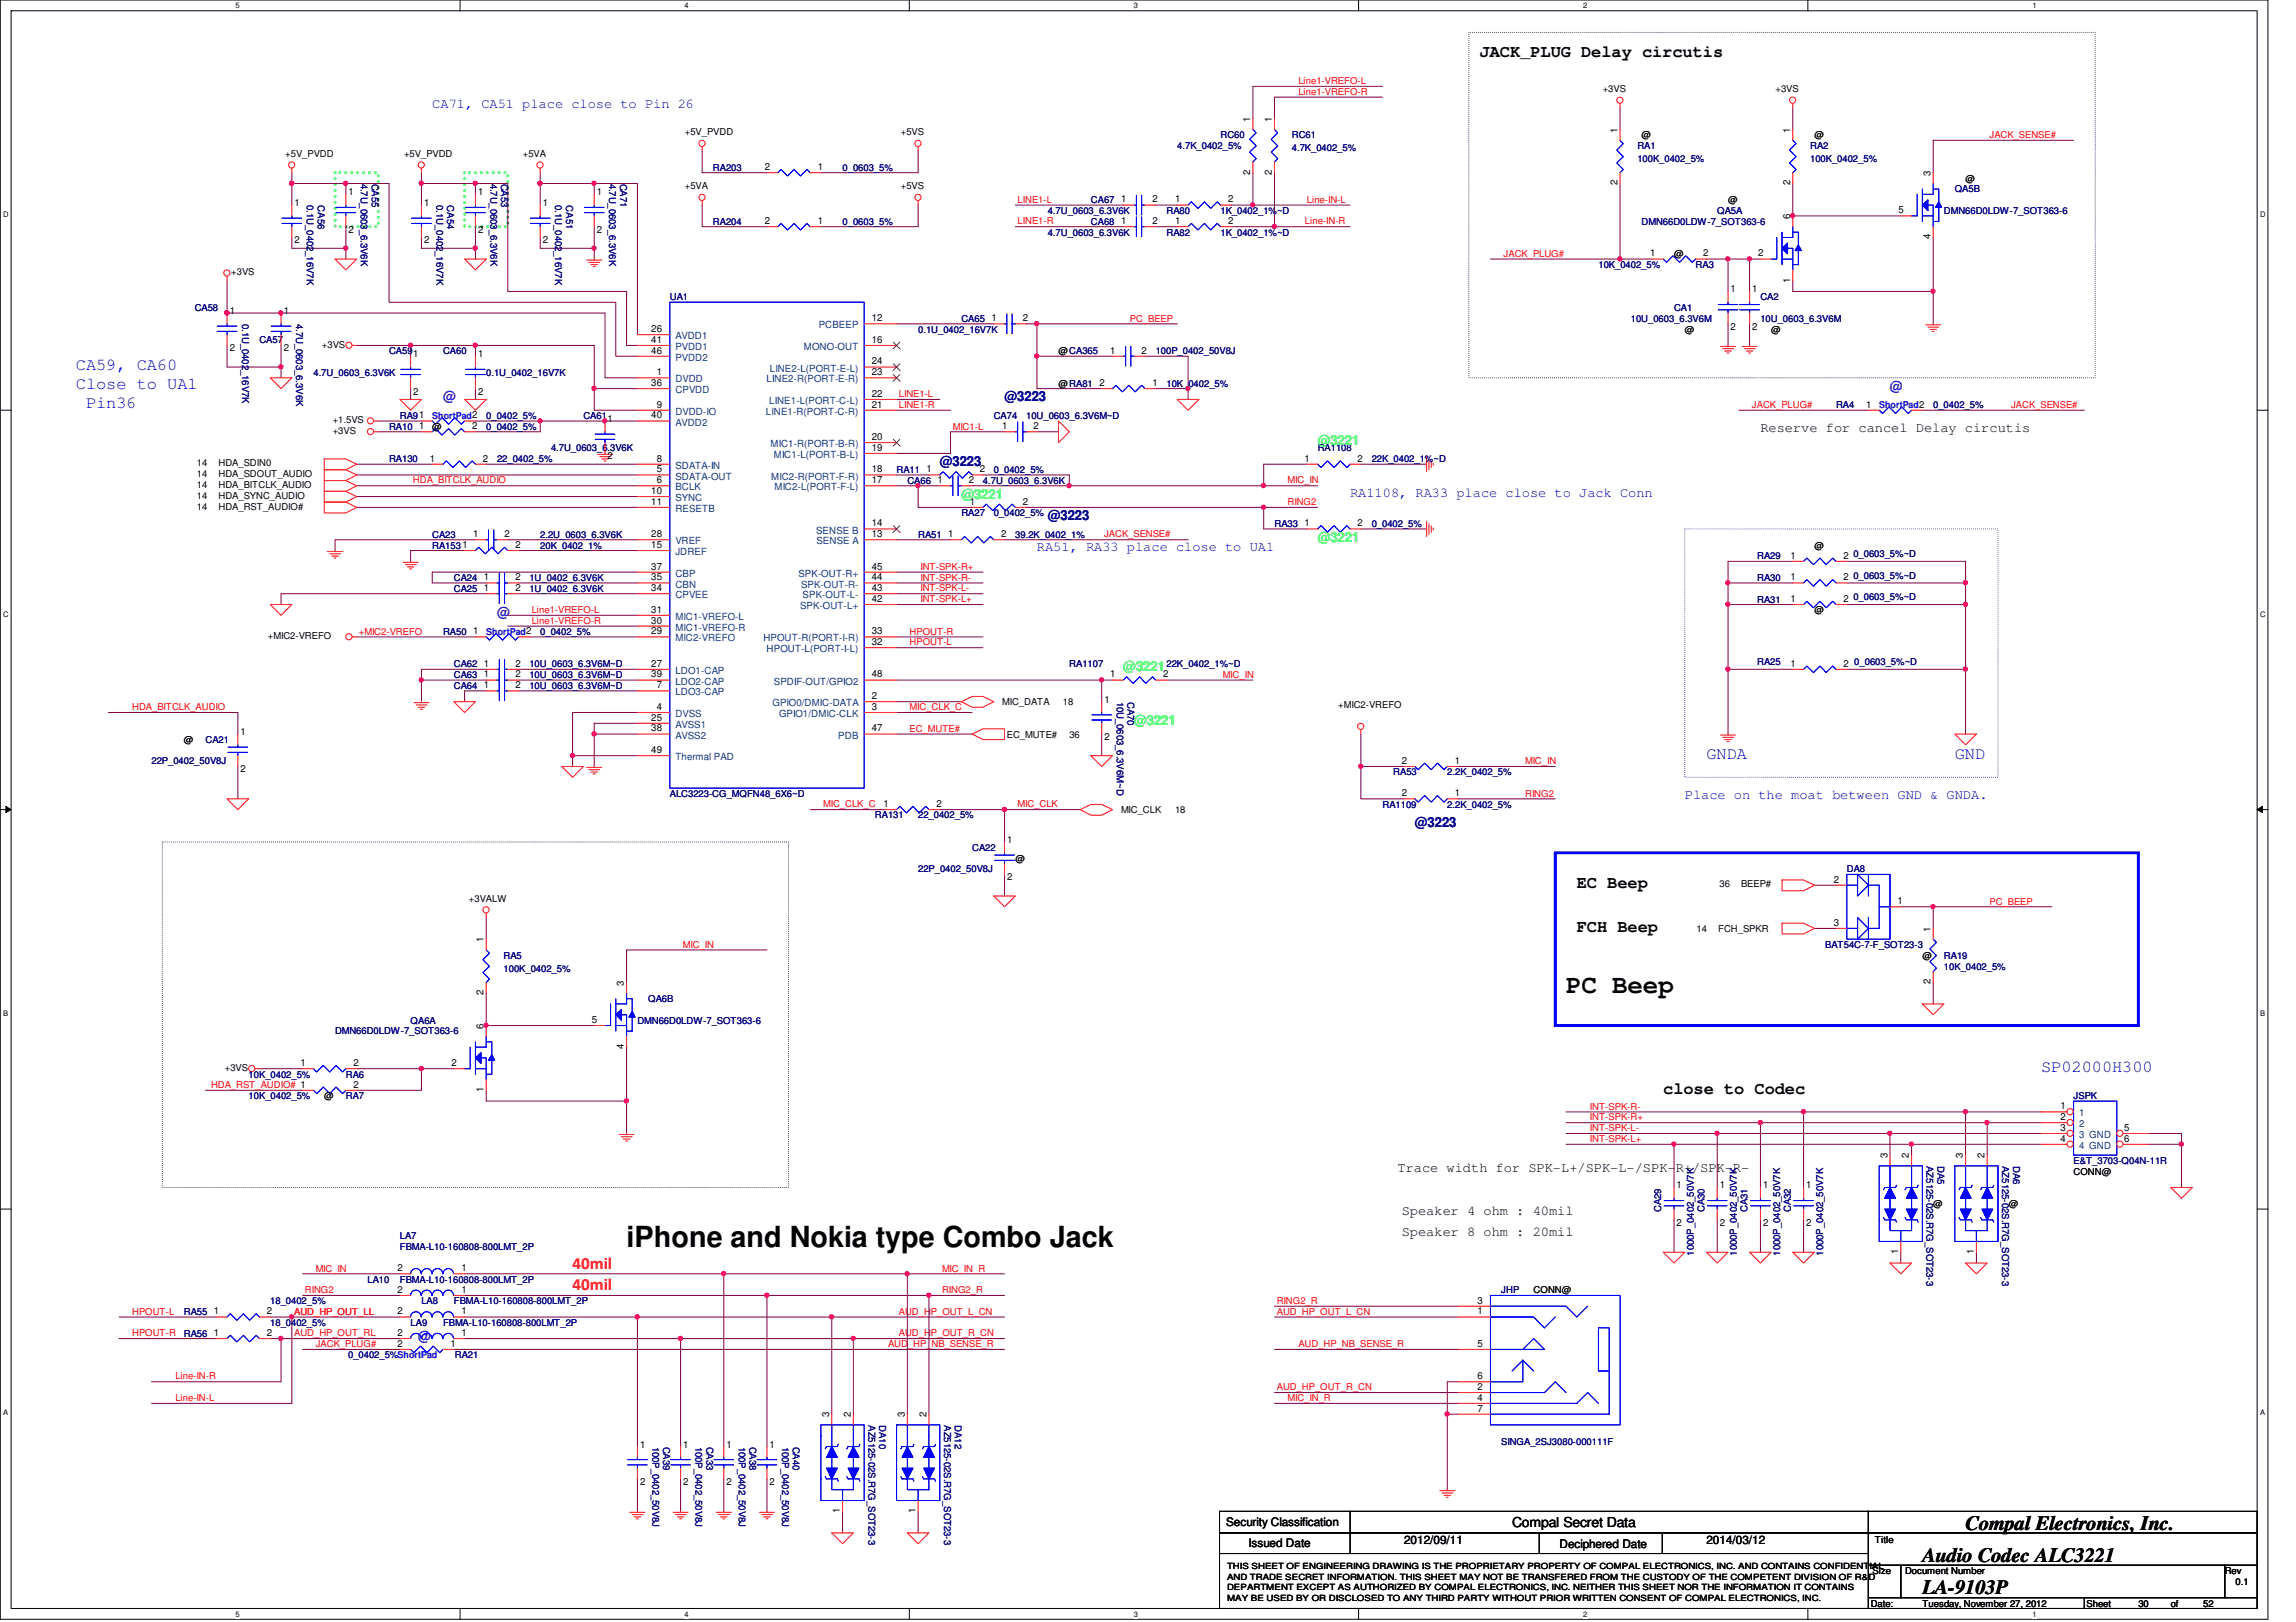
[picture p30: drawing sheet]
<svg xmlns="http://www.w3.org/2000/svg" width="297mm" height="210mm" viewBox="0 0 297 210" stroke-linecap="round" stroke-linejoin="round" font-family="sans-serif">
<defs><g id="words">
<text font-size="3.8" x="81.1" y="161.4">iPhone and Nokia type Combo Jack</text>
<text font-size="3.3" x="202.6" y="128.5">PC Beep</text>
<g font-size="2.6">
<text x="254.3" y="198">Compal Electronics, Inc.</text>
<text x="248.7" y="202.1">Audio Codec ALC3221</text>
<text x="248.7" y="206.3">LA-9103P</text>
</g>
<g font-size="2.2">
<text x="191.4" y="7.4">JACK_PLUG Delay circutis</text>
<text x="204" y="115">EC Beep</text>
<text x="204" y="120.6">FCH Beep</text>
<text x="215.2" y="141.5">close to Codec</text>
</g>
<g font-size="2.2" fill="#00f">
<text x="9.8" y="47.9">CA59, CA60</text>
<text x="9.8" y="50.3">Close to UA1</text>
<text x="11.1" y="52.7">Pin36</text>
<text x="220.8" y="98.2">GNDA</text>
<text x="252.9" y="98.2">GND</text>
<text x="264.1" y="138.7">SP02000H300</text>
</g>
<g font-size="2.2" fill="#f00">
<text x="74.1" y="164.2">40mil</text>
<text x="74.1" y="167">40mil</text>
</g>
<g font-size="1.8" fill="#00f">
<text x="55.9" y="14">CA71, CA51 place close to Pin 26</text>
<text x="174.7" y="64.3">RA1108, RA33 place close to Jack Conn</text>
<text x="134.2" y="71.2">RA51, RA33 place close to UA1</text>
<text x="218" y="103.4">Place on the moat between GND &amp; GNDA.</text>
</g>
<g font-size="1.8" fill="#8000ff">
<text x="57.3" y="51.9">@</text>
<text x="244.5" y="50.5">@</text>
<text x="64.3" y="79.9">@</text>
<text x="54.1" y="173.5">@</text>
</g>
<g font-size="1.8" fill="#0000a0">
<text x="130" y="51.9">@3223</text>
<text x="121.6" y="60.3">@3223</text>
<text x="135.5" y="67.3">@3223</text>
<text x="183" y="107">@3223</text>
</g>
<g font-size="1.8" fill="#00ff40">
<text x="170.5" y="57.5">@3221</text>
<text x="124.4" y="64.5">@3221</text>
<text x="170.5" y="70.1">@3221</text>
<text x="145.3" y="86.9">@3221</text>
<text x="146.7" y="93.9">@3221</text>
</g>
<g font-size="1.8">
<text x="227.7" y="55.9">Reserve for cancel Delay circutis</text>
<text x="180.8" y="151.7">Trace width for SPK-L+/SPK-L-/SPK-R+/SPK-R-</text>
<text x="181.4" y="157.2">Speaker 4 ohm : 40mil</text>
<text x="181.4" y="160">Speaker 8 ohm : 20mil</text>
<text x="195.6" y="197.6">Compal Secret Data</text>
</g>
<g font-size="1.5">
<text x="158.6" y="197.5">Security Classification</text>
<text x="161.5" y="200.2">Issued Date</text>
<text x="181.6" y="199.8">2012/09/11</text>
<text x="201.8" y="200.3">Deciphered Date</text>
<text x="220.8" y="199.8">2014/03/12</text>
</g>
<g font-size="1.3">
<text x="161.8" y="15.8" transform="rotate(-90 161.8 15.8)">1</text>
<text x="164.5" y="15.8" transform="rotate(-90 164.5 15.8)">1</text>
<text x="209.3" y="17.2" transform="rotate(-90 209.3 17.2)">1</text>
<text x="231.6" y="17.2" transform="rotate(-90 231.6 17.2)">1</text>
<text x="98.9" y="22">2</text>
<text x="105.8" y="22">1</text>
<text x="161.8" y="22.6" transform="rotate(-90 161.8 22.6)">2</text>
<text x="164.5" y="22.6" transform="rotate(-90 164.5 22.6)">2</text>
<text x="249.8" y="22.8" transform="rotate(-90 249.8 22.8)">3</text>
<text x="38.1" y="26.7">1</text>
<text x="45.1" y="25.3">1</text>
<text x="54.9" y="26.7">1</text>
<text x="61.8" y="25.3">1</text>
<text x="70.2" y="26.7">1</text>
<text x="77.2" y="25.3">1</text>
<text x="98.9" y="29">2</text>
<text x="105.8" y="29">1</text>
<text x="145" y="26.2">1</text>
<text x="145" y="29">1</text>
<text x="149.1" y="26.2">2</text>
<text x="149.1" y="29">2</text>
<text x="152" y="26.2">1</text>
<text x="152" y="29">1</text>
<text x="158.9" y="26.2">2</text>
<text x="158.9" y="29">2</text>
<text x="209.3" y="24" transform="rotate(-90 209.3 24)">2</text>
<text x="231.6" y="28.4" transform="rotate(-90 231.6 28.4)">6</text>
<text x="231.6" y="24" transform="rotate(-90 231.6 24)">2</text>
<text x="245.6" y="27.6">5</text>
<text x="38.1" y="31.5">2</text>
<text x="45.1" y="30.1">2</text>
<text x="54.9" y="31.5">2</text>
<text x="61.8" y="30.1">2</text>
<text x="70.2" y="31.5">2</text>
<text x="77.2" y="30.1">2</text>
<text x="213.5" y="33.2">1</text>
<text x="220.3" y="33.2">2</text>
<text x="227.5" y="33.2">2</text>
<text x="249.8" y="31" transform="rotate(-90 249.8 31)">4</text>
<text x="29.7" y="40.6">1</text>
<text x="36.7" y="40.6">1</text>
<text x="112.8" y="41.6">12</text>
<text x="128.3" y="41.6">1</text>
<text x="132.3" y="41.6">2</text>
<text x="223.9" y="37.8">1</text>
<text x="226.7" y="37.8">1</text>
<text x="231.6" y="36.6" transform="rotate(-90 231.6 36.6)">1</text>
<text x="29.7" y="45.5">2</text>
<text x="36.7" y="45.5">2</text>
<text x="53.5" y="46.2">1</text>
<text x="61.8" y="46.2">1</text>
<text x="84.2" y="43">26</text>
<text x="84.2" y="44.4">41</text>
<text x="84.2" y="45.8">46</text>
<text x="112.8" y="47.2">24</text>
<text x="112.8" y="44.4">16</text>
<text x="143.6" y="45.8">1</text>
<text x="147.7" y="45.8">2</text>
<text x="223.9" y="42.7">2</text>
<text x="226.7" y="42.7">2</text>
<text x="53.5" y="51.1">2</text>
<text x="61.8" y="51.1">2</text>
<text x="84.2" y="50">36</text>
<text x="85" y="52.7">9</text>
<text x="85" y="48.6">1</text>
<text x="112.8" y="52.7">21</text>
<text x="112.8" y="51.4">22</text>
<text x="112.8" y="48.6">23</text>
<text x="142.2" y="50">2</text>
<text x="149.1" y="50">1</text>
<text x="241.4" y="52.7">1</text>
<text x="54.2" y="55.5">1</text>
<text x="55.6" y="59.7">1</text>
<text x="61.1" y="55.5">2</text>
<text x="62.5" y="59.7">2</text>
<text x="78.6" y="54.6">1</text>
<text x="78.6" y="59.4">2</text>
<text x="84.2" y="54.1">40</text>
<text x="85" y="59.7">8</text>
<text x="112.8" y="58.3">19</text>
<text x="112.8" y="56.9">20</text>
<text x="129.7" y="55.5">1</text>
<text x="133.7" y="55.5">2</text>
<text x="168.8" y="59.7">1</text>
<text x="175.6" y="59.7">2</text>
<text x="84.2" y="65.3">11</text>
<text x="84.2" y="63.9">10</text>
<text x="85" y="62.5">6</text>
<text x="85" y="61.1">5</text>
<text x="112.8" y="61.1">18</text>
<text x="112.8" y="62.5">17</text>
<text x="119.9" y="61.1">1</text>
<text x="121.3" y="62.5">1</text>
<text x="125.3" y="62.5">2</text>
<text x="125.5" y="65.3">1</text>
<text x="126.7" y="61.1">2</text>
<text x="132.3" y="65.3">2</text>
<text x="61.2" y="69.5">1</text>
<text x="65.3" y="69.5">2</text>
<text x="66.7" y="70.9">2</text>
<text x="84.2" y="69.5">28</text>
<text x="84.2" y="70.9">15</text>
<text x="112.8" y="69.5">13</text>
<text x="112.8" y="68.1">14</text>
<text x="122.7" y="69.5">1</text>
<text x="129.5" y="69.5">2</text>
<text x="168.8" y="68.1">1</text>
<text x="175.6" y="68.1">2</text>
<text x="62.6" y="75.1">1</text>
<text x="62.6" y="76.5">1</text>
<text x="66.7" y="75.1">2</text>
<text x="66.7" y="76.5">2</text>
<text x="84.2" y="73.7">37</text>
<text x="84.2" y="75.1">35</text>
<text x="84.2" y="76.5">34</text>
<text x="112.8" y="73.7">45</text>
<text x="112.8" y="75.1">44</text>
<text x="112.8" y="77.9">42</text>
<text x="112.8" y="76.5">43</text>
<text x="231.6" y="75.1">1</text>
<text x="231.6" y="77.9">1</text>
<text x="231.6" y="72.3">1</text>
<text x="238.5" y="75.1">2</text>
<text x="238.5" y="77.9">2</text>
<text x="238.5" y="72.3">2</text>
<text x="61.2" y="82.1">1</text>
<text x="84.2" y="82.1">29</text>
<text x="84.2" y="80.7">30</text>
<text x="84.2" y="79.3">31</text>
<text x="112.8" y="82.1">33</text>
<text x="112.8" y="83.5">32</text>
<text x="62.6" y="87.7">1</text>
<text x="62.6" y="89.1">1</text>
<text x="62.6" y="86.3">1</text>
<text x="66.7" y="87.7">2</text>
<text x="66.7" y="89.1">2</text>
<text x="66.7" y="86.3">2</text>
<text x="84.2" y="86.3">27</text>
<text x="84.2" y="87.7">39</text>
<text x="85" y="89.1">7</text>
<text x="112.8" y="87.7">48</text>
<text x="143.6" y="87.7">1</text>
<text x="150.5" y="87.7">2</text>
<text x="231.6" y="86.3">1</text>
<text x="238.5" y="86.3">2</text>
<text x="31.1" y="95.1">1</text>
<text x="84.2" y="93.3">25</text>
<text x="84.2" y="94.7">38</text>
<text x="85" y="91.9">4</text>
<text x="112.8" y="90.5">2</text>
<text x="112.8" y="91.9">3</text>
<text x="112.8" y="94.7">47</text>
<text x="142.9" y="90.9">1</text>
<text x="142.9" y="95.8">2</text>
<text x="31.1" y="99.9">2</text>
<text x="84.2" y="97.5">49</text>
<text x="181.4" y="98.8">2</text>
<text x="188.2" y="98.8">1</text>
<text x="114.3" y="104.4">1</text>
<text x="121.2" y="104.4">2</text>
<text x="181.4" y="103">2</text>
<text x="188.2" y="103">1</text>
<text x="130.3" y="109.1">1</text>
<text x="130.3" y="113.9">2</text>
<text x="237.2" y="114.2">2</text>
<text x="237.2" y="119.8">3</text>
<text x="245.5" y="117">1</text>
<text x="62.6" y="122" transform="rotate(-90 62.6 122)">1</text>
<text x="249.8" y="120.6" transform="rotate(-90 249.8 120.6)">1</text>
<text x="62.6" y="128.8" transform="rotate(-90 62.6 128.8)">2</text>
<text x="80.7" y="127.6" transform="rotate(-90 80.7 127.6)">3</text>
<text x="249.8" y="127.4" transform="rotate(-90 249.8 127.4)">2</text>
<text x="38.9" y="138">1</text>
<text x="45.7" y="138">2</text>
<text x="58.4" y="138">2</text>
<text x="62.6" y="133.1" transform="rotate(-90 62.6 133.1)">6</text>
<text x="76.6" y="132.4">5</text>
<text x="80.7" y="135.8" transform="rotate(-90 80.7 135.8)">4</text>
<text x="45.7" y="140.8">2</text>
<text x="62.6" y="141.4" transform="rotate(-90 62.6 141.4)">1</text>
<text x="266.6" y="143.6">1</text>
<text x="244.2" y="149.9" transform="rotate(-90 244.2 149.9)">3</text>
<text x="247" y="149.9" transform="rotate(-90 247 149.9)">2</text>
<text x="254" y="149.9" transform="rotate(-90 254 149.9)">3</text>
<text x="256.7" y="149.9" transform="rotate(-90 256.7 149.9)">2</text>
<text x="266.6" y="144.9">2</text>
<text x="266.6" y="146.3">3</text>
<text x="266.6" y="147.7">4</text>
<text x="274.8" y="146.3">5</text>
<text x="274.8" y="147.7">6</text>
<text x="216.9" y="153.8">1</text>
<text x="222.5" y="153.8">1</text>
<text x="228.1" y="153.8">1</text>
<text x="233.7" y="153.8">1</text>
<text x="216.9" y="158.6">2</text>
<text x="222.5" y="158.6">2</text>
<text x="228.1" y="158.6">2</text>
<text x="233.7" y="158.6">2</text>
<text x="51.4" y="164.5">2</text>
<text x="51.4" y="167.3">2</text>
<text x="59.7" y="164.5">1</text>
<text x="59.7" y="167.3">1</text>
<text x="245.6" y="162.3" transform="rotate(-90 245.6 162.3)">1</text>
<text x="255.4" y="162.3" transform="rotate(-90 255.4 162.3)">1</text>
<text x="27.7" y="170.1">1</text>
<text x="27.7" y="172.9">1</text>
<text x="34.5" y="170.1">2</text>
<text x="34.5" y="172.9">2</text>
<text x="51.4" y="172.9">2</text>
<text x="51.4" y="170.1">2</text>
<text x="59.7" y="172.9">1</text>
<text x="59.7" y="170.1">1</text>
<text x="191.1" y="170.1">1</text>
<text x="191.1" y="168.7">3</text>
<text x="51.4" y="174.3">2</text>
<text x="58.3" y="174.3">1</text>
<text x="191.1" y="179.9">2</text>
<text x="191.1" y="174.3">5</text>
<text x="191.1" y="178.5">6</text>
<text x="107.3" y="183.4" transform="rotate(-90 107.3 183.4)">3</text>
<text x="110.1" y="183.4" transform="rotate(-90 110.1 183.4)">2</text>
<text x="117" y="183.4" transform="rotate(-90 117 183.4)">3</text>
<text x="119.8" y="183.4" transform="rotate(-90 119.8 183.4)">2</text>
<text x="191.1" y="181.3">4</text>
<text x="191.1" y="182.7">7</text>
<text x="82.8" y="187.3">1</text>
<text x="88.4" y="187.3">1</text>
<text x="94" y="187.3">1</text>
<text x="99.6" y="187.3">1</text>
<text x="82.8" y="192.2">2</text>
<text x="88.4" y="192.2">2</text>
<text x="94" y="192.2">2</text>
<text x="99.6" y="192.2">2</text>
<text x="108.7" y="195.8" transform="rotate(-90 108.7 195.8)">1</text>
<text x="118.4" y="195.8" transform="rotate(-90 118.4 195.8)">1</text>
</g>
<g font-size="1.3" fill="#004080">
<text x="87.4" y="43.9">AVDD1</text>
<text x="87.4" y="45.3">PVDD1</text>
<text x="87.4" y="46.7">PVDD2</text>
<text x="104" y="45.3">MONO-OUT</text>
<text x="105.9" y="42.5">PCBEEP</text>
<text x="87.4" y="50.9">CPVDD</text>
<text x="87.4" y="53.7">DVDD-IO</text>
<text x="87.4" y="49.5">DVDD</text>
<text x="99.1" y="53.7">LINE1-R(PORT-C-R)</text>
<text x="99.2" y="49.5">LINE2-R(PORT-E-R)</text>
<text x="99.5" y="52.3">LINE1-L(PORT-C-L)</text>
<text x="99.6" y="48.1">LINE2-L(PORT-E-L)</text>
<text x="87.4" y="55.1">AVDD2</text>
<text x="99.7" y="57.9">MIC1-R(PORT-B-R)</text>
<text x="100.1" y="59.3">MIC1-L(PORT-B-L)</text>
<text x="87.4" y="64.9">SYNC</text>
<text x="87.4" y="60.7">SDATA-IN</text>
<text x="87.4" y="63.5">BCLK</text>
<text x="87.4" y="62.1">SDATA-OUT</text>
<text x="99.8" y="62.1">MIC2-R(PORT-F-R)</text>
<text x="100.2" y="63.5">MIC2-L(PORT-F-L)</text>
<text x="87.4" y="70.4">VREF</text>
<text x="87.4" y="71.8">JDREF</text>
<text x="87.4" y="66.3">RESETB</text>
<text x="105.6" y="69">SENSE B</text>
<text x="105.6" y="70.4">SENSE A</text>
<text x="87.4" y="74.6">CBP</text>
<text x="87.4" y="76">CBN</text>
<text x="87.4" y="77.4">CPVEE</text>
<text x="103.3" y="74.6">SPK-OUT-R+</text>
<text x="103.6" y="76">SPK-OUT-R-</text>
<text x="103.8" y="77.4">SPK-OUT-L-</text>
<text x="87.4" y="83">MIC2-VREFO</text>
<text x="87.4" y="81.6">MIC1-VREFO-R</text>
<text x="87.4" y="80.2">MIC1-VREFO-L</text>
<text x="98.8" y="83">HPOUT-R(PORT-I-R)</text>
<text x="103.5" y="78.8">SPK-OUT-L+</text>
<text x="87.4" y="87.2">LDO1-CAP</text>
<text x="87.4" y="88.6">LDO2-CAP</text>
<text x="99.2" y="84.4">HPOUT-L(PORT-I-L)</text>
<text x="100.1" y="88.6">SPDIF-OUT/GPIO2</text>
<text x="87.4" y="94.2">AVSS1</text>
<text x="87.4" y="95.6">AVSS2</text>
<text x="87.4" y="90">LDO3-CAP</text>
<text x="87.4" y="92.8">DVSS</text>
<text x="99.9" y="91.4">GPIO0/DMIC-DATA</text>
<text x="100.8" y="92.8">GPIO1/DMIC-CLK</text>
<text x="108.5" y="95.6">PDB</text>
<text x="87.4" y="98.4">Thermal PAD</text>
<text x="269" y="144.5">1</text>
<text x="269" y="145.9">2</text>
<text x="269" y="147.3">3 GND</text>
<text x="269" y="148.7">4 GND</text>
</g>
<g font-size="1.2" fill="#f00">
<text x="168" y="10.9">Line1-VREFO-L</text>
<text x="168" y="12.3">Line1-VREFO-R</text>
<text x="257.4" y="17.9">JACK_SENSE#</text>
<text x="131.7" y="26.2">LINE1-L</text>
<text x="131.7" y="29">LINE1-R</text>
<text x="168.8" y="29">Line-IN-R</text>
<text x="169.1" y="26.2">Line-IN-L</text>
<text x="194.5" y="33.2">JACK_PLUG#</text>
<text x="146.2" y="41.6">PC_BEEP</text>
<text x="116.3" y="52.8">LINE1-R</text>
<text x="116.3" y="51.4">LINE1-L</text>
<text x="226.6" y="52.8">JACK_PLUG#</text>
<text x="260.2" y="52.8">JACK_SENSE#</text>
<text x="123.3" y="55.6">MIC1-L</text>
<text x="53.4" y="62.6">HDA_BITCLK_AUDIO</text>
<text x="166.6" y="62.6">MIC_IN</text>
<text x="166.6" y="65.4">RING2</text>
<text x="142.8" y="69.6">JACK_SENSE#</text>
<text x="119.1" y="75.1">INT-SPK-R-</text>
<text x="119.1" y="73.7">INT-SPK-R+</text>
<text x="119.1" y="76.5">INT-SPK-L-</text>
<text x="119.1" y="77.9">INT-SPK-L+</text>
<text x="46.4" y="82.1">+MIC2-VREFO</text>
<text x="68.8" y="80.7">Line1-VREFO-R</text>
<text x="68.8" y="79.3">Line1-VREFO-L</text>
<text x="117.7" y="83.5">HPOUT-L</text>
<text x="117.7" y="82.1">HPOUT-R</text>
<text x="158.2" y="87.7">MIC_IN</text>
<text x="17.1" y="91.9">HDA_BITCLK_AUDIO</text>
<text x="117.7" y="94.7">EC_MUTE#</text>
<text x="117.7" y="91.9">MIC_CLK_C</text>
<text x="197.3" y="98.9">MIC_IN</text>
<text x="106.5" y="104.5">MIC_CLK_C</text>
<text x="131.7" y="104.5">MIC_CLK</text>
<text x="197.3" y="103.1">RING2</text>
<text x="257.4" y="117.1">PC_BEEP</text>
<text x="88.3" y="122.6">MIC_IN</text>
<text x="27.3" y="140.8">HDA_RST_AUDIO# 1</text>
<text x="205.7" y="143.6">INT-SPK-R-</text>
<text x="205.7" y="145">INT-SPK-R+</text>
<text x="205.7" y="146.4">INT-SPK-L-</text>
<text x="205.7" y="147.8">INT-SPK-L+</text>
<text x="39.5" y="167.3">RING2</text>
<text x="40.8" y="164.5">MIC_IN</text>
<text x="121.9" y="164.5">MIC_IN_R</text>
<text x="121.9" y="167.3">RING2_R</text>
<text x="17.1" y="170.1">HPOUT-L</text>
<text x="17.1" y="172.9">HPOUT-R</text>
<text x="38.1" y="170.1">AUD_HP_OUT_LL</text>
<text x="38.1" y="172.9">AUD_HP_OUT_RL</text>
<text x="116.3" y="172.9">AUD_HP_OUT_R_CN</text>
<text x="116.3" y="170.1">AUD_HP_OUT_L_CN</text>
<text x="165.2" y="170.1">AUD_HP_OUT_L_CN</text>
<text x="165.2" y="168.7">RING2_R</text>
<text x="22.7" y="178.5">Line-IN-R</text>
<text x="40.8" y="174.3">JACK_PLUG#</text>
<text x="114.9" y="174.3">AUD_HP_NB_SENSE_R</text>
<text x="165.2" y="179.9">AUD_HP_OUT_R_CN</text>
<text x="168" y="174.3">AUD_HP_NB_SENSE_R</text>
<text x="22.7" y="181.3">Line-IN-L</text>
<text x="166.6" y="181.3">MIC_IN_R</text>
</g>
<g font-size="1.2">
<text x="207.3" y="11.9">+3VS</text>
<text x="229.7" y="11.9">+3VS</text>
<text x="88.6" y="17.5">+5V_PVDD</text>
<text x="116.5" y="17.5">+5VS</text>
<text x="212.4" y="17.9">@</text>
<text x="234.7" y="17.9">@</text>
<text x="36.9" y="20.3">+5V_PVDD</text>
<text x="52.3" y="20.3">+5V_PVDD</text>
<text x="67.6" y="20.3">+5VA</text>
<text x="254.3" y="23.5">@</text>
<text x="88.6" y="24.5">+5VA</text>
<text x="116.5" y="24.5">+5VS</text>
<text x="223.6" y="26.3">@</text>
<text x="29.9" y="35.6">+3VS</text>
<text x="216.6" y="33.3">@</text>
<text x="41.7" y="45">+3VS</text>
<text x="136.9" y="45.8">@CA365</text>
<text x="218" y="43.1">@</text>
<text x="229.1" y="43.1">@</text>
<text x="136.9" y="50">@RA81</text>
<text x="43" y="54.8">+1.5VS</text>
<text x="43" y="56.2">+3VS</text>
<text x="55.9" y="55.6">@</text>
<text x="25.5" y="60.4">14</text>
<text x="25.5" y="61.8">14</text>
<text x="25.5" y="64.6">14</text>
<text x="25.5" y="66">14</text>
<text x="25.5" y="63.2">14</text>
<text x="28.3" y="60.4">HDA_SDIN0</text>
<text x="28.3" y="61.8">HDA_SDOUT_AUDIO</text>
<text x="28.3" y="64.6">HDA_SYNC_AUDIO</text>
<text x="28.3" y="66">HDA_RST_AUDIO#</text>
<text x="28.3" y="63.2">HDA_BITCLK_AUDIO</text>
<text x="234.7" y="71">@</text>
<text x="34.7" y="82.7">+MIC2-VREFO</text>
<text x="234.7" y="79.4">@</text>
<text x="129.7" y="91.3">MIC_DATA</text>
<text x="130.3" y="95.5">EC_MUTE#</text>
<text x="137.5" y="91.3">18</text>
<text x="138.3" y="95.5">36</text>
<text x="173.1" y="91.7">+MIC2-VREFO</text>
<text x="23.8" y="96.1">@</text>
<text x="145" y="105.2">MIC_CLK</text>
<text x="152" y="105.2">18</text>
<text x="131.4" y="111.5">@</text>
<text x="60.7" y="116.7">+3VALW</text>
<text x="222.5" y="114.9">36</text>
<text x="225.3" y="114.9">BEEP#</text>
<text x="219.5" y="120.6">14</text>
<text x="222.3" y="120.6">FCH_SPKR</text>
<text x="248.7" y="124.1">@</text>
<text x="29.1" y="138.6">+3VS</text>
<text x="41.9" y="142.2">@</text>
<text x="268.3" y="152">CONN@</text>
<text x="250.1" y="156.2">@</text>
<text x="259.9" y="156.2">@</text>
<text x="198.4" y="167.4">CONN@</text>
<text x="242.3" y="203.7">Size</text>
<text x="242.6" y="199.6">Title</text>
<text x="246.5" y="203.7">Document Number</text>
<text x="287.8" y="203.7">Rev</text>
<text x="242" y="207.9">Date:</text>
<text x="248.7" y="207.9">Tuesday, November 27, 2012</text>
<text x="270" y="207.9">Sheet</text>
<text x="276.6" y="207.9">30</text>
<text x="280.8" y="207.9">of</text>
<text x="285" y="207.9">52</text>
<text x="289.2" y="205.1">0.1</text>
</g>
<g font-size="1.2" fill="#000080">
<text x="157.9" y="17.9">RC60</text>
<text x="167.1" y="17.9">RC61</text>
<text x="46.7" y="23.7" transform="rotate(90 46.7 23.7)">4.7U_0603_6.3V6K</text>
<text x="48.1" y="23.7" transform="rotate(90 48.1 23.7)">CA55</text>
<text x="63.5" y="23.7" transform="rotate(90 63.5 23.7)">4.7U_0603_6.3V6K</text>
<text x="64.9" y="23.7" transform="rotate(90 64.9 23.7)">CA53</text>
<text x="78.8" y="23.7" transform="rotate(90 78.8 23.7)">4.7U_0603_6.3V6K</text>
<text x="80.2" y="23.7" transform="rotate(90 80.2 23.7)">CA71</text>
<text x="92.2" y="22.1">RA203</text>
<text x="109" y="22.1">0_0603_5%</text>
<text x="152.3" y="19.3">4.7K_0402_5%</text>
<text x="167.1" y="19.6">4.7K_0402_5%</text>
<text x="211.8" y="19.3">RA1</text>
<text x="211.8" y="21">100K_0402_5%</text>
<text x="234.2" y="19.3">RA2</text>
<text x="234.2" y="21">100K_0402_5%</text>
<text x="39.7" y="26.5" transform="rotate(90 39.7 26.5)">0.1U_0402_16V7K</text>
<text x="41.1" y="26.5" transform="rotate(90 41.1 26.5)">CA56</text>
<text x="56.5" y="26.5" transform="rotate(90 56.5 26.5)">0.1U_0402_16V7K</text>
<text x="57.9" y="26.5" transform="rotate(90 57.9 26.5)">CA54</text>
<text x="71.8" y="26.5" transform="rotate(90 71.8 26.5)">0.1U_0402_16V7K</text>
<text x="73.2" y="26.5" transform="rotate(90 73.2 26.5)">CA51</text>
<text x="92.2" y="29.1">RA204</text>
<text x="109" y="29.1">0_0603_5%</text>
<text x="135.5" y="27.7">4.7U_0603_6.3V6K</text>
<text x="141.1" y="26.3">CA67</text>
<text x="141.1" y="29.1">CA68</text>
<text x="150.9" y="27.7">RA80</text>
<text x="157.9" y="27.7">1K_0402_1%~D</text>
<text x="212.4" y="29.1">DMN66D0LDW-7_SOT363-6</text>
<text x="222.2" y="27.7">QA5A</text>
<text x="251.5" y="27.7">DMN66D0LDW-7_SOT363-6</text>
<text x="252.9" y="24.9">QA5B</text>
<text x="135.5" y="30.5">4.7U_0603_6.3V6K</text>
<text x="150.9" y="30.5">RA82</text>
<text x="157.9" y="30.5">1K_0402_1%~D</text>
<text x="206.8" y="34.7">10K_0402_5%</text>
<text x="219.4" y="34.7">RA3</text>
<text x="25.2" y="40.3">CA58</text>
<text x="31.3" y="41.9" transform="rotate(90 31.3 41.9)">0.1U_0402_16V7K</text>
<text x="38.3" y="41.9" transform="rotate(90 38.3 41.9)">4.7U_0603_6.3V6K</text>
<text x="86.7" y="38.9">UA1</text>
<text x="124.4" y="41.7">CA65</text>
<text x="211" y="41.7">10U_0603_6.3V6M</text>
<text x="216.6" y="40.3">CA1</text>
<text x="227.7" y="38.9">CA2</text>
<text x="227.7" y="41.7">10U_0603_6.3V6M</text>
<text x="33.6" y="44.4">CA57</text>
<text x="50.3" y="45.8">CA59</text>
<text x="57.3" y="45.8">CA60</text>
<text x="118.8" y="43.1">0.1U_0402_16V7K</text>
<text x="149.5" y="45.8">100P_0402_50V8J</text>
<text x="40.6" y="48.6">4.7U_0603_6.3V6K</text>
<text x="62.9" y="48.6">0.1U_0402_16V7K</text>
<text x="150.9" y="50">10K_0402_5%</text>
<text x="237.5" y="52.8">RA4</text>
<text x="250.1" y="52.8">0_0402_5%</text>
<text x="50.3" y="55.6">RA10</text>
<text x="50.3" y="59.8">RA130</text>
<text x="51.7" y="54.2">RA91</text>
<text x="62.9" y="55.6">0_0402_5%</text>
<text x="62.9" y="54.2">0_0402_5%</text>
<text x="64.3" y="59.8">22_0402_5%</text>
<text x="71.3" y="58.4">4.7U_0603_6.3V6K</text>
<text x="75.5" y="54.2">CA61</text>
<text x="128.6" y="54.2">CA74</text>
<text x="132.8" y="54.2">10U_0603_6.3V6M~D</text>
<text x="170.5" y="58.4">RA1108</text>
<text x="177.5" y="59.8">22K_0402_1%~D</text>
<text x="116" y="61.2">RA11</text>
<text x="117.4" y="62.6">CA66</text>
<text x="127.2" y="62.6">4.7U_0603_6.3V6K</text>
<text x="128.6" y="61.2">0_0402_5%</text>
<text x="55.9" y="71">RA1531</text>
<text x="55.9" y="69.6">CA23</text>
<text x="69.9" y="71">20K_0402_1%</text>
<text x="69.9" y="69.6">2.2U_0603_6.3V6K</text>
<text x="118.8" y="69.6">RA51</text>
<text x="124.4" y="66.8">RA27</text>
<text x="128.6" y="66.8">0_0402_5%</text>
<text x="131.4" y="69.6">39.2K_0402_1%</text>
<text x="164.9" y="68.2">RA33</text>
<text x="177.5" y="68.2">0_0402_5%</text>
<text x="58.7" y="75.2">CA24</text>
<text x="58.7" y="76.6">CA25</text>
<text x="68.5" y="75.2">1U_0402_6.3V6K</text>
<text x="68.5" y="76.6">1U_0402_6.3V6K</text>
<text x="227.3" y="75.2">RA30</text>
<text x="227.3" y="78">RA31</text>
<text x="227.3" y="72.4">RA29</text>
<text x="239.8" y="74.9">0_0603_5%~D</text>
<text x="239.8" y="77.7">0_0603_5%~D</text>
<text x="239.8" y="72.1">0_0603_5%~D</text>
<text x="57.3" y="82.2">RA50</text>
<text x="69.9" y="82.2">0_0402_5%</text>
<text x="58.7" y="87.8">CA63</text>
<text x="58.7" y="89.2">CA64</text>
<text x="58.7" y="86.4">CA62</text>
<text x="68.5" y="87.8">10U_0603_6.3V6M~D</text>
<text x="68.5" y="89.2">10U_0603_6.3V6M~D</text>
<text x="68.5" y="86.4">10U_0603_6.3V6M~D</text>
<text x="138.3" y="86.4">RA1107</text>
<text x="150.9" y="86.4">22K_0402_1%~D</text>
<text x="227.3" y="86.1">RA25</text>
<text x="239.9" y="86.1">0_0603_5%~D</text>
<text x="144.5" y="90.8" transform="rotate(90 144.5 90.8)">10U_0603_6.3V6M~D</text>
<text x="145.9" y="90.8" transform="rotate(90 145.9 90.8)">CA70</text>
<text x="19.6" y="98.9">22P_0402_50V8J</text>
<text x="26.6" y="96.1">CA21</text>
<text x="180.3" y="100.3">RA53</text>
<text x="187.2" y="100.3">2.2K_0402_5%</text>
<text x="86.7" y="103.1">ALC3223-CG_MQFN48_6X6~D</text>
<text x="113.2" y="105.9">RA131</text>
<text x="118.8" y="105.9">22_0402_5%</text>
<text x="178.9" y="104.5">RA1109</text>
<text x="187.2" y="104.5">2.2K_0402_5%</text>
<text x="118.8" y="112.9">22P_0402_50V8J</text>
<text x="125.8" y="110.1">CA22</text>
<text x="238.9" y="112.9">DA8</text>
<text x="65.1" y="124.1">RA5</text>
<text x="65.1" y="125.8">100K_0402_5%</text>
<text x="236.1" y="122.7">BAT54C-7-F_SOT23-3</text>
<text x="251.5" y="124.1">RA19</text>
<text x="251.5" y="125.5">10K_0402_5%</text>
<text x="83.9" y="129.7">QA6B</text>
<text x="43.3" y="133.9">DMN66D0LDW-7_SOT363-6</text>
<text x="53.1" y="132.5">QA6A</text>
<text x="82.5" y="132.5">DMN66D0LDW-7_SOT363-6</text>
<text x="32.2" y="142.2">10K_0402_5%</text>
<text x="32.2" y="139.4">10K_0402_5%</text>
<text x="44.7" y="142.2">RA7</text>
<text x="44.7" y="139.4">RA6</text>
<text x="268.3" y="142.2">JSPK</text>
<text x="249.3" y="150.9" transform="rotate(90 249.3 150.9)">AZ5125-02S.R7G_SOT23-3</text>
<text x="250.7" y="150.9" transform="rotate(90 250.7 150.9)">DA5</text>
<text x="259" y="150.9" transform="rotate(90 259 150.9)">AZ5125-02S.R7G_SOT23-3</text>
<text x="260.4" y="150.9" transform="rotate(90 260.4 150.9)">DA6</text>
<text x="268.3" y="150.6">E&amp;T_3703-Q04N-11R</text>
<text x="51.7" y="160.4">LA7</text>
<text x="51.7" y="161.8">FBMA-L10-160808-800LMT_2P</text>
<text x="214.9" y="156.9" transform="rotate(-90 214.9 156.9)">CA29</text>
<text x="220.5" y="156.9" transform="rotate(-90 220.5 156.9)">CA30</text>
<text x="226.1" y="156.9" transform="rotate(-90 226.1 156.9)">CA31</text>
<text x="231.7" y="156.9" transform="rotate(-90 231.7 156.9)">CA32</text>
<text x="47.5" y="166">LA10</text>
<text x="51.7" y="166">FBMA-L10-160808-800LMT_2P</text>
<text x="194.2" y="167.4">JHP</text>
<text x="219.1" y="162.5" transform="rotate(-90 219.1 162.5)">1000P_0402_50V7K</text>
<text x="224.7" y="162.5" transform="rotate(-90 224.7 162.5)">1000P_0402_50V7K</text>
<text x="230.3" y="162.5" transform="rotate(-90 230.3 162.5)">1000P_0402_50V7K</text>
<text x="235.9" y="162.5" transform="rotate(-90 235.9 162.5)">1000P_0402_50V7K</text>
<text x="23.8" y="170.2">RA55</text>
<text x="23.8" y="173">RA56</text>
<text x="35" y="168.8">18_0402_5%</text>
<text x="35" y="171.6">18_0402_5%</text>
<text x="53.1" y="171.6">LA9</text>
<text x="54.5" y="168.8">LA8</text>
<text x="57.3" y="171.6">FBMA-L10-160808-800LMT_2P</text>
<text x="58.7" y="168.8">FBMA-L10-160808-800LMT_2P</text>
<text x="45" y="175.8">0_0402_5%ShortPad</text>
<text x="58.8" y="175.8">RA21</text>
<text x="112.3" y="184.4" transform="rotate(90 112.3 184.4)">AZ5125-02S.R7G_SOT23-3</text>
<text x="113.7" y="184.4" transform="rotate(90 113.7 184.4)">DA10</text>
<text x="122.1" y="184.4" transform="rotate(90 122.1 184.4)">AZ5125-02S.R7G_SOT23-3</text>
<text x="123.5" y="184.4" transform="rotate(90 123.5 184.4)">DA12</text>
<text x="84.4" y="187.2" transform="rotate(90 84.4 187.2)">100P_0402_50V8J</text>
<text x="85.8" y="187.2" transform="rotate(90 85.8 187.2)">CA39</text>
<text x="90" y="187.2" transform="rotate(90 90 187.2)">100P_0402_50V8J</text>
<text x="91.4" y="187.2" transform="rotate(90 91.4 187.2)">CA33</text>
<text x="95.6" y="187.2" transform="rotate(90 95.6 187.2)">100P_0402_50V8J</text>
<text x="97" y="187.2" transform="rotate(90 97 187.2)">CA38</text>
<text x="101.2" y="187.2" transform="rotate(90 101.2 187.2)">100P_0402_50V8J</text>
<text x="102.6" y="187.2" transform="rotate(90 102.6 187.2)">CA40</text>
<text x="194.2" y="186.9">SINGA_2SJ3080-000111F</text>
</g>
<g font-size="1.2" fill="#8000ff">
<text x="243.1" y="52.8">ShortPad2</text>
<text x="55.9" y="54.2">ShortPad2</text>
<text x="62.9" y="82.2">ShortPad2</text>
</g>
<g font-size="1.1">
<text x="158.7" y="203.1">THIS SHEET OF ENGINEERING DRAWING IS THE PROPRIETARY PROPERTY OF COMPAL ELECTRONICS, INC. AND CONTAINS CONFIDENTIAL</text>
<text x="158.7" y="204.4">AND TRADE SECRET INFORMATION. THIS SHEET MAY NOT BE TRANSFERED FROM THE CUSTODY OF THE COMPETENT DIVISION OF R&amp;D</text>
<text x="158.7" y="205.8">DEPARTMENT EXCEPT AS AUTHORIZED BY COMPAL ELECTRONICS, INC. NEITHER THIS SHEET NOR THE INFORMATION IT CONTAINS</text>
<text x="158.7" y="207.1">MAY BE USED BY OR DISCLOSED TO ANY THIRD PARTY WITHOUT PRIOR WRITTEN CONSENT OF COMPAL ELECTRONICS, INC.</text>
</g>
<g font-size="1">
<text x="30.5" y="1.1">5</text>
<text x="88.6" y="1.1">4</text>
<text x="146.7" y="1.1">3</text>
<text x="204.8" y="1.1">2</text>
<text x="262.9" y="1.1">1</text>
<text x=".4" y="28.1">D</text>
<text x="292.4" y="28.1">D</text>
<text x=".4" y="79.8">C</text>
<text x="292.4" y="79.8">C</text>
<text x=".4" y="131.5">B</text>
<text x="292.4" y="131.5">B</text>
<text x=".4" y="183.2">A</text>
<text x="292.4" y="183.2">A</text>
<text x="30.5" y="209.2">5</text>
<text x="88.6" y="209.2">4</text>
<text x="146.7" y="209.2">3</text>
<text x="204.8" y="209.2">2</text>
<text x="262.9" y="209.2">1</text>
</g>
</g></defs>
<path d="M0 0h293.4v209.5h-293.4zM1.4 1.4h290.6v206.8h-290.6z" fill="none" stroke="#000" stroke-width=".13"/>
<g fill="#fff">
<path d="M30.5 .2h.5v1.1h-.5z"/>
<path d="M30.5 208.3h.5v1.1h-.5z"/>
</g>
<path d="M59.5 0v1.4M59.5 208.2v1.3" fill="none" stroke="#000" stroke-width=".13"/>
<g fill="#fff">
<path d="M88.6 .2h.5v1.1h-.5z"/>
<path d="M88.6 208.3h.5v1.1h-.5z"/>
</g>
<path d="M117.6 0v1.4M117.6 208.2v1.3" fill="none" stroke="#000" stroke-width=".13"/>
<g fill="#fff">
<path d="M146.7 .2h.5v1.1h-.5z"/>
<path d="M146.7 208.3h.5v1.1h-.5z"/>
</g>
<path d="M175.8 0v1.4M175.8 208.2v1.3" fill="none" stroke="#000" stroke-width=".13"/>
<g fill="#fff">
<path d="M204.8 .2h.6v1.1h-.6z"/>
<path d="M204.8 208.3h.6v1.1h-.6z"/>
</g>
<path d="M233.9 0v1.4M233.9 208.2v1.3" fill="none" stroke="#000" stroke-width=".13"/>
<g fill="#fff">
<path d="M262.9 .2h.6v1.1h-.6z"/>
<path d="M262.9 208.3h.6v1.1h-.6z"/>
<path d="M.4 27.2h.7v1.1h-.7z"/>
<path d="M292.4 27.2h.7v1.1h-.7z"/>
<path d="M.4 78.9h.7v1.1h-.7z"/>
<path d="M292.4 78.9h.7v1.1h-.7z"/>
</g>
<path d="M0 53.1h1.4M292 53.1h1.4" fill="none" stroke="#000" stroke-width=".13"/>
<g fill="#fff">
<path d="M.4 130.6h.7v1.1h-.7z"/>
<path d="M292.4 130.6h.6v1.1h-.6z"/>
</g>
<path d="M0 104.8h1.4M.8 104.4l.6 .4-.6 .4zM292 104.8l.7-.4v.8zM292 104.8h1.4" fill="none" stroke="#000" stroke-width=".13"/>
<path d="M.8 104.4l.6 .4-.6 .4zM292 104.8l.7-.4v.8z" fill="#000"/>
<g fill="#fff">
<path d="M.4 182.3h.7v1.1h-.7z"/>
<path d="M292.4 182.3h.6v1.1h-.6z"/>
</g>
<path d="M0 156.5h1.4M292 156.5h1.4" fill="none" stroke="#000" stroke-width=".13"/>
<path d="M201.2 110.4h75.4v22.3h-75.4z" fill="none" stroke="#00f" stroke-width=".38"/>
<path d="M190 4.2h81.1v44.7h-81.1zM21 109h81v44.7h-81z" fill="none" stroke="#000" stroke-width=".13" stroke-dasharray="0 .3"/>
<path d="M218 68.5h40.5v32.1h-40.5z" fill="none" stroke="#00f" stroke-width=".13" stroke-dasharray="0 .3"/>
<path d="M43.3 22.4h5.6v6.9h-5.6zM60.1 22.4h5.6v6.9h-5.6z" fill="none" stroke="#0f0" stroke-width=".38" stroke-dasharray="0 .8"/>
<path d="M69.9 54.5h8.4" fill="none" stroke="#800040" stroke-width=".13"/>
<circle cx="78.2" cy="54.5" r=".29" fill="#f0f"/>
<circle cx="78.2" cy="54.5" r=".29" fill="none" stroke="#f0f" stroke-width=".13"/>
<circle cx="69.9" cy="54.5" r=".29" fill="#f0f"/>
<circle cx="69.9" cy="54.5" r=".29" fill="none" stroke="#f0f" stroke-width=".13"/>
<path d="M61.5 54.5h8.4v1.4M153.7 46.1v4.2h-4.2" fill="none" stroke="#800040" stroke-width=".13"/>
<circle cx="153.7" cy="50.3" r=".29" fill="#f0f"/>
<circle cx="153.7" cy="50.3" r=".29" fill="none" stroke="#f0f" stroke-width=".13"/>
<path d="M48.9 54.5h5.6M134.2 41.9v4.2h9.7" fill="none" stroke="#800040" stroke-width=".13"/>
<circle cx="134.1" cy="46.1" r=".29" fill="#f0f"/>
<circle cx="134.1" cy="46.1" r=".29" fill="none" stroke="#f0f" stroke-width=".13"/>
<path d="M48.9 55.9h5.6M61.5 55.9h8.4M132.8 41.9h19.5M134.2 46.1v4.2h8.3M68.5 82.4h14" fill="none" stroke="#800040" stroke-width=".13"/>
<circle cx="134.1" cy="41.9" r=".29" fill="#f0f"/>
<circle cx="134.1" cy="41.9" r=".29" fill="none" stroke="#f0f" stroke-width=".13"/>
<path d="M130 69.8h23.7M142.5 88h1.4M142.5 95v2.8" fill="none" stroke="#800040" stroke-width=".13"/>
<circle cx="142.5" cy="88" r=".29" fill="#f0f"/>
<circle cx="142.5" cy="88" r=".29" fill="none" stroke="#f0f" stroke-width=".13"/>
<path d="M90.8 26.5v2.8h8.4M118.8 26.5v2.8h-12.6M76.9 95h5.6M150.9 88h11.2" fill="none" stroke="#800040" stroke-width=".13"/>
<circle cx="76.8" cy="95" r=".29" fill="#f0f"/>
<circle cx="76.8" cy="95" r=".29" fill="none" stroke="#f0f" stroke-width=".13"/>
<path d="M90.8 19.6v2.8h8.4M118.8 19.6v2.8h-12.6M76.9 93.6v1.4M234.7 114.6h2.8M245.9 117.3h4.2M250.1 117.3h15.4M250.1 117.3v2.8M234.7 120.1h2.8" fill="none" stroke="#800040" stroke-width=".13"/>
<circle cx="250.1" cy="117.3" r=".29" fill="#f0f"/>
<circle cx="250.1" cy="117.3" r=".29" fill="none" stroke="#f0f" stroke-width=".13"/>
<g fill="none" stroke="#800040" stroke-width=".13">
<path d="M61.5 23.7h4.2M76.9 23.7h5.6M76.9 44.7v5.6M116 41.9h12.6M148.1 46.1h5.6M116 69.8h7M116 75.4h11.2M116 74h11.2M116 76.8h11.2M116 78.2h11.2M116 61.5h4.2M118.8 62.9h2.8"/>
<path d="M138.3 61.5v1.4M76.9 93.6h5.6M116 88h26.5v2.8M116 83.8h11.2M116 82.4h11.2M250.1 127.1v2.8"/>
</g>
<circle cx="61.5" cy="23.7" r=".29" fill="#f0f"/>
<circle cx="61.5" cy="23.7" r=".29" fill="none" stroke="#f0f" stroke-width=".13"/>
<path d="M44.7 23.7h5.6M54.5 22.4v1.3" fill="none" stroke="#800040" stroke-width=".13"/>
<circle cx="44.7" cy="23.7" r=".29" fill="#f0f"/>
<circle cx="44.7" cy="23.7" r=".29" fill="none" stroke="#f0f" stroke-width=".13"/>
<path d="M37.8 22.4v1.3" fill="none" stroke="#800040" stroke-width=".13"/>
<circle cx="37.7" cy="23.7" r=".29" fill="#f0f"/>
<circle cx="37.7" cy="23.7" r=".29" fill="none" stroke="#f0f" stroke-width=".13"/>
<path d="M223.6 86.6h8.3" fill="none" stroke="#800040" stroke-width=".13"/>
<circle cx="223.5" cy="86.6" r=".29" fill="#f0f"/>
<circle cx="223.5" cy="86.6" r=".29" fill="none" stroke="#f0f" stroke-width=".13"/>
<path d="M223.6 86.6v8.4M238.9 86.6h15.4v8.4" fill="none" stroke="#800040" stroke-width=".13"/>
<circle cx="254.3" cy="86.6" r=".29" fill="#f0f"/>
<circle cx="254.3" cy="86.6" r=".29" fill="none" stroke="#f0f" stroke-width=".13"/>
<path d="M53.1 46.1v-1.4h8.4v1.4" fill="none" stroke="#800040" stroke-width=".13"/>
<circle cx="53.1" cy="44.7" r=".29" fill="#f0f"/>
<circle cx="53.1" cy="44.7" r=".29" fill="none" stroke="#f0f" stroke-width=".13"/>
<path d="M76.9 50.3v2.8" fill="none" stroke="#800040" stroke-width=".13"/>
<circle cx="76.8" cy="50.3" r=".29" fill="#f0f"/>
<circle cx="76.8" cy="50.3" r=".29" fill="none" stroke="#f0f" stroke-width=".13"/>
<path d="M76.9 53.1h5.6M60.1 71.2h-7v1.4M61.5 69.8h-18.2v1.4M62.9 76.8h-26.5v1.4M65.7 69.8h16.8M67.1 71.2h15.4M67.1 75.4h15.4M67.1 76.8h15.4M82.5 74h-26.6v1.4h7M62.9 86.6h-8.4v1.4h8.4M67.1 86.6h15.4M67.1 88h15.4" fill="none" stroke="#800040" stroke-width=".13"/>
<circle cx="54.5" cy="88" r=".29" fill="#f0f"/>
<circle cx="54.5" cy="88" r=".29" fill="none" stroke="#f0f" stroke-width=".13"/>
<path d="M36.4 44.7v4.2M46.1 62.9h36.4M46.1 60.1h9.8M62.9 60.1h19.6M54.5 88v2.8M62.9 89.4h-2.8v1.4M67.1 89.4h15.4" fill="none" stroke="#800040" stroke-width=".13"/>
<circle cx="36.3" cy="47.5" r=".29" fill="#f0f"/>
<circle cx="36.3" cy="47.5" r=".29" fill="none" stroke="#f0f" stroke-width=".13"/>
<path d="M29.4 44.7v2.8h7M29.4 40.5h7" fill="none" stroke="#800040" stroke-width=".13"/>
<circle cx="36.3" cy="40.5" r=".29" fill="#f0f"/>
<circle cx="36.3" cy="40.5" r=".29" fill="none" stroke="#f0f" stroke-width=".13"/>
<circle cx="29.3" cy="40.5" r=".29" fill="#f0f"/>
<circle cx="29.3" cy="40.5" r=".29" fill="none" stroke="#f0f" stroke-width=".13"/>
<path d="M29.4 36.3v4.2" fill="none" stroke="#800040" stroke-width=".13"/>
<circle cx="29.3" cy="40.5" r=".29" fill="#f0f"/>
<circle cx="29.3" cy="40.5" r=".29" fill="none" stroke="#f0f" stroke-width=".13"/>
<path d="M36.4 40.5h41.9M61.5 44.7h15.4" fill="none" stroke="#800040" stroke-width=".13"/>
<circle cx="61.5" cy="44.7" r=".29" fill="#f0f"/>
<circle cx="61.5" cy="44.7" r=".29" fill="none" stroke="#f0f" stroke-width=".13"/>
<path d="M50.3 23.7v15.4h29.4v7h2.8M65.7 23.7v14h15.4v7h1.4M69.9 23.7h7M82.5 23.7v19.6M46.1 44.7h7M76.9 50.3h5.6M78.3 40.5v8.4h4.2M78.3 54.5h4.2M46.1 61.5h36.4M46.1 64.3h36.4M46.1 65.7h36.4" fill="none" stroke="#800040" stroke-width=".13"/>
<circle cx="76.8" cy="23.7" r=".29" fill="#f0f"/>
<circle cx="76.8" cy="23.7" r=".29" fill="none" stroke="#f0f" stroke-width=".13"/>
<circle cx="69.9" cy="23.7" r=".29" fill="#f0f"/>
<circle cx="69.9" cy="23.7" r=".29" fill="none" stroke="#f0f" stroke-width=".13"/>
<path d="M69.9 22.4v1.3" fill="none" stroke="#800040" stroke-width=".13"/>
<circle cx="69.9" cy="23.7" r=".29" fill="#f0f"/>
<circle cx="69.9" cy="23.7" r=".29" fill="none" stroke="#f0f" stroke-width=".13"/>
<path d="M76.9 23.7v1.4M153.7 50.3v1.4M14 92.2h16.8M30.8 99.2v4.2M74.1 92.2h8.4M74.1 97.8v1.4M116 90.8h8.4M116 95h9.8M37.8 170.4h13.9M39.2 164.8h12.5M110.4 173.2h19.6" fill="none" stroke="#800040" stroke-width=".13"/>
<circle cx="37.7" cy="170.4" r=".29" fill="#f0f"/>
<circle cx="37.7" cy="170.4" r=".29" fill="none" stroke="#f0f" stroke-width=".13"/>
<path d="M15.4 170.4h12.6M36.4 173.2h15.3" fill="none" stroke="#800040" stroke-width=".13"/>
<circle cx="36.3" cy="173.2" r=".29" fill="#f0f"/>
<circle cx="36.3" cy="173.2" r=".29" fill="none" stroke="#f0f" stroke-width=".13"/>
<path d="M60.1 170.4h22.4M88 173.2v14M107.6 170.4h22.4M117.4 164.8h12.6M82.5 191.4v4.2M88 191.4v4.2" fill="none" stroke="#800040" stroke-width=".13"/>
<circle cx="117.4" cy="164.8" r=".29" fill="#f0f"/>
<circle cx="117.4" cy="164.8" r=".29" fill="none" stroke="#f0f" stroke-width=".13"/>
<path d="M39.2 174.6h12.5M110.4 173.2v9.8" fill="none" stroke="#800040" stroke-width=".13"/>
<circle cx="110.4" cy="173.2" r=".29" fill="#f0f"/>
<circle cx="110.4" cy="173.2" r=".29" fill="none" stroke="#f0f" stroke-width=".13"/>
<path d="M107.6 170.4v12.6" fill="none" stroke="#800040" stroke-width=".13"/>
<circle cx="107.6" cy="170.4" r=".29" fill="#f0f"/>
<circle cx="107.6" cy="170.4" r=".29" fill="none" stroke="#f0f" stroke-width=".13"/>
<path d="M82.5 170.4h25.1M88 173.2h22.4M109 195.6v2.8" fill="none" stroke="#800040" stroke-width=".13"/>
<circle cx="88" cy="173.2" r=".29" fill="#f0f"/>
<circle cx="88" cy="173.2" r=".29" fill="none" stroke="#f0f" stroke-width=".13"/>
<path d="M53.1 50.3v1.4M61.5 50.3v1.4M30.8 92.2v2.8M46.1 82.4h15.4M74.1 97.8h8.4M76.9 95v4.2M15.4 173.2h12.6M58.7 174.6h71.3M120.2 167.6h9.8M93.6 191.4v4.2M117.4 183v-18.2h-23.8v22.4M118.8 195.6v2.8" fill="none" stroke="#800040" stroke-width=".13"/>
<circle cx="74" cy="97.8" r=".29" fill="#f0f"/>
<circle cx="74" cy="97.8" r=".29" fill="none" stroke="#f0f" stroke-width=".13"/>
<path d="M74.1 92.2v5.6M116 92.2h9.8M104.8 104.8h9.8M130 104.8v4.2" fill="none" stroke="#800040" stroke-width=".13"/>
<circle cx="129.9" cy="104.7" r=".29" fill="#f0f"/>
<circle cx="129.9" cy="104.7" r=".29" fill="none" stroke="#f0f" stroke-width=".13"/>
<path d="M116 58.7h7M127.2 61.5h11.1M163.5 62.9h7M121.6 104.8h18.1M130 113.2v2.8" fill="none" stroke="#800040" stroke-width=".13"/>
<circle cx="163.5" cy="62.8" r=".29" fill="#f0f"/>
<circle cx="163.5" cy="62.8" r=".29" fill="none" stroke="#f0f" stroke-width=".13"/>
<path d="M118.8 62.9v2.8h7M125.8 62.9h12.5" fill="none" stroke="#800040" stroke-width=".13"/>
<circle cx="118.8" cy="62.8" r=".29" fill="#f0f"/>
<circle cx="118.8" cy="62.8" r=".29" fill="none" stroke="#f0f" stroke-width=".13"/>
<path d="M209.6 14v2.8M231.9 14v2.8M268.3 18.2h-18.2v4.2M209.6 23.7v9.8M225 53.1h16.7M248.7 53.1h21M116 62.9h2.8" fill="none" stroke="#800040" stroke-width=".13"/>
<circle cx="209.6" cy="33.5" r=".29" fill="#f0f"/>
<circle cx="209.6" cy="33.5" r=".29" fill="none" stroke="#f0f" stroke-width=".13"/>
<path d="M231.9 27.9h14" fill="none" stroke="#800040" stroke-width=".13"/>
<circle cx="231.9" cy="27.9" r=".29" fill="#f0f"/>
<circle cx="231.9" cy="27.9" r=".29" fill="none" stroke="#f0f" stroke-width=".13"/>
<path d="M192.8 33.5h21M220.8 33.5h2.8M223.6 33.5h2.8M223.6 33.5v4.2M231.9 36.3v1.4M231.9 23.7v4.2M250.1 37.7v4.2" fill="none" stroke="#800040" stroke-width=".13"/>
<circle cx="223.5" cy="33.5" r=".29" fill="#f0f"/>
<circle cx="223.5" cy="33.5" r=".29" fill="none" stroke="#f0f" stroke-width=".13"/>
<path d="M250.1 30.7v7h-18.2M223.6 41.9v2.8" fill="none" stroke="#800040" stroke-width=".13"/>
<circle cx="250.1" cy="37.7" r=".29" fill="#f0f"/>
<circle cx="250.1" cy="37.7" r=".29" fill="none" stroke="#f0f" stroke-width=".13"/>
<path d="M223.6 75.4h8.3M223.6 75.4v2.8h8.3M231.9 72.6h-8.3v2.8M238.9 78.2h15.4M238.9 75.4h15.4M238.9 72.6h15.4" fill="none" stroke="#800040" stroke-width=".13"/>
<circle cx="223.5" cy="75.4" r=".29" fill="#f0f"/>
<circle cx="223.5" cy="75.4" r=".29" fill="none" stroke="#f0f" stroke-width=".13"/>
<path d="M223.6 78.2v8.4" fill="none" stroke="#800040" stroke-width=".13"/>
<circle cx="223.5" cy="78.2" r=".29" fill="#f0f"/>
<circle cx="223.5" cy="78.2" r=".29" fill="none" stroke="#f0f" stroke-width=".13"/>
<path d="M254.3 72.6v5.6" fill="none" stroke="#800040" stroke-width=".13"/>
<circle cx="254.3" cy="75.4" r=".29" fill="#f0f"/>
<circle cx="254.3" cy="75.4" r=".29" fill="none" stroke="#f0f" stroke-width=".13"/>
<path d="M254.3 78.2v8.4" fill="none" stroke="#800040" stroke-width=".13"/>
<circle cx="254.3" cy="78.2" r=".29" fill="#f0f"/>
<circle cx="254.3" cy="78.2" r=".29" fill="none" stroke="#f0f" stroke-width=".13"/>
<path d="M176.1 99.2h5.5" fill="none" stroke="#800040" stroke-width=".13"/>
<circle cx="176" cy="99.2" r=".29" fill="#f0f"/>
<circle cx="176" cy="99.2" r=".29" fill="none" stroke="#f0f" stroke-width=".13"/>
<path d="M163.5 65.7h7M176.1 95v8.4h5.5M188.6 99.2h12.6M188.6 103.4h12.6" fill="none" stroke="#800040" stroke-width=".13"/>
<circle cx="163.5" cy="65.6" r=".29" fill="#f0f"/>
<circle cx="163.5" cy="65.6" r=".29" fill="none" stroke="#f0f" stroke-width=".13"/>
<path d="M169.1 60.1h-5.6v2.8h-25.2M176.1 60.1h8.3" fill="none" stroke="#800040" stroke-width=".13"/>
<circle cx="138.3" cy="62.8" r=".29" fill="#f0f"/>
<circle cx="138.3" cy="62.8" r=".29" fill="none" stroke="#f0f" stroke-width=".13"/>
<path d="M130 55.9h-7v2.8M134.2 55.9h2.7M132.8 65.7h30.7v2.8h5.6M176.1 68.5h8.3M60.1 173.2h27.9M82.5 170.4v16.8" fill="none" stroke="#800040" stroke-width=".13"/>
<circle cx="82.4" cy="170.4" r=".29" fill="#f0f"/>
<circle cx="82.4" cy="170.4" r=".29" fill="none" stroke="#f0f" stroke-width=".13"/>
<path d="M226.4 33.5v4.2" fill="none" stroke="#800040" stroke-width=".13"/>
<circle cx="226.3" cy="33.5" r=".29" fill="#f0f"/>
<circle cx="226.3" cy="33.5" r=".29" fill="none" stroke="#f0f" stroke-width=".13"/>
<path d="M226.4 33.5h1.3M226.4 41.9v2.8M99.2 167.6h21v15.4" fill="none" stroke="#800040" stroke-width=".13"/>
<circle cx="120.1" cy="167.6" r=".29" fill="#f0f"/>
<circle cx="120.1" cy="167.6" r=".29" fill="none" stroke="#f0f" stroke-width=".13"/>
<path d="M62.9 118.7v2.8M62.9 132.7h14M99.2 122.9h-18.1v4.2M39.2 167.6h12.5M99.2 167.6v19.6M99.2 191.4v4.2" fill="none" stroke="#800040" stroke-width=".13"/>
<circle cx="62.9" cy="132.7" r=".29" fill="#f0f"/>
<circle cx="62.9" cy="132.7" r=".29" fill="none" stroke="#f0f" stroke-width=".13"/>
<path d="M62.9 128.5v4.2M81.1 135.5v7M62.9 141.1v1.4h18.2M81.1 142.5v4.2" fill="none" stroke="#800040" stroke-width=".13"/>
<circle cx="81" cy="142.5" r=".29" fill="#f0f"/>
<circle cx="81" cy="142.5" r=".29" fill="none" stroke="#f0f" stroke-width=".13"/>
<path d="M54.5 138.3h4.2" fill="none" stroke="#800040" stroke-width=".13"/>
<circle cx="54.5" cy="138.3" r=".29" fill="#f0f"/>
<circle cx="54.5" cy="138.3" r=".29" fill="none" stroke="#f0f" stroke-width=".13"/>
<path d="M33.6 138.3h5.6M60.1 164.8h33.5" fill="none" stroke="#800040" stroke-width=".13"/>
<circle cx="93.6" cy="164.8" r=".29" fill="#f0f"/>
<circle cx="93.6" cy="164.8" r=".29" fill="none" stroke="#f0f" stroke-width=".13"/>
<path d="M60.1 167.6h39.1" fill="none" stroke="#800040" stroke-width=".13"/>
<circle cx="99.2" cy="167.6" r=".29" fill="#f0f"/>
<circle cx="99.2" cy="167.6" r=".29" fill="none" stroke="#f0f" stroke-width=".13"/>
<path d="M131.4 26.5h13.9M131.4 29.3h13.9M149.5 29.3h2.8M149.5 26.5h2.8M162.1 26.5h12.6M164.9 29.3h9.8M116 53.1h7M116 51.7h5.6M65.7 79.6h16.8M65.7 81h16.8M35 170.4h2.8v11.2h-18.2M35 173.2h1.4v5.6h-16.8" fill="none" stroke="#800040" stroke-width=".13"/>
<circle cx="162.1" cy="26.5" r=".29" fill="#f0f"/>
<circle cx="162.1" cy="26.5" r=".29" fill="none" stroke="#f0f" stroke-width=".13"/>
<path d="M162.1 11.2v4.2M164.9 12.6v2.8M162.1 22.4v4.1h-2.8M164.9 22.4v6.9" fill="none" stroke="#800040" stroke-width=".13"/>
<circle cx="164.9" cy="29.3" r=".29" fill="#f0f"/>
<circle cx="164.9" cy="29.3" r=".29" fill="none" stroke="#f0f" stroke-width=".13"/>
<path d="M162.1 11.2h16.8M164.9 12.6h14M159.3 29.3h5.6M216.6 148.1h30.7M222.2 146.7h22.3M227.7 145.3h29.4M233.3 143.9h21" fill="none" stroke="#800040" stroke-width=".13"/>
<circle cx="216.5" cy="148.1" r=".29" fill="#f0f"/>
<circle cx="216.5" cy="148.1" r=".29" fill="none" stroke="#f0f" stroke-width=".13"/>
<path d="M216.6 157.9v4.2M216.6 148.1v5.6M222.2 157.9v4.2M222.2 146.7v7M227.7 157.9v4.2M227.7 145.3v8.4M233.3 157.9v4.2M278 146.7h4.2M282.2 148.1v5.6" fill="none" stroke="#800040" stroke-width=".13"/>
<circle cx="282.2" cy="148.1" r=".29" fill="#f0f"/>
<circle cx="282.2" cy="148.1" r=".29" fill="none" stroke="#f0f" stroke-width=".13"/>
<path d="M247.3 148.1h16.8M278 148.1h4.2" fill="none" stroke="#800040" stroke-width=".13"/>
<circle cx="247.3" cy="148.1" r=".29" fill="#f0f"/>
<circle cx="247.3" cy="148.1" r=".29" fill="none" stroke="#f0f" stroke-width=".13"/>
<path d="M254.3 143.9h9.8" fill="none" stroke="#800040" stroke-width=".13"/>
<circle cx="254.3" cy="143.9" r=".29" fill="#f0f"/>
<circle cx="254.3" cy="143.9" r=".29" fill="none" stroke="#f0f" stroke-width=".13"/>
<path d="M233.3 143.9v9.8M244.5 146.7h19.6" fill="none" stroke="#800040" stroke-width=".13"/>
<circle cx="244.5" cy="146.7" r=".29" fill="#f0f"/>
<circle cx="244.5" cy="146.7" r=".29" fill="none" stroke="#f0f" stroke-width=".13"/>
<path d="M257.1 145.3h7" fill="none" stroke="#800040" stroke-width=".13"/>
<circle cx="257.1" cy="145.3" r=".29" fill="#f0f"/>
<circle cx="257.1" cy="145.3" r=".29" fill="none" stroke="#f0f" stroke-width=".13"/>
<path d="M244.5 146.7v2.8M247.3 148.1v1.4M254.3 143.9v5.6M257.1 145.3v4.2M282.2 146.7v1.4M187.2 178.8h1.4M245.9 162.1v1.3M255.7 162.1v1.3M187.2 183v9.8" fill="none" stroke="#800040" stroke-width=".13"/>
<circle cx="187.2" cy="183" r=".29" fill="#f0f"/>
<circle cx="187.2" cy="183" r=".29" fill="none" stroke="#f0f" stroke-width=".13"/>
<path d="M54.5 30.7v1.4h7v1.4M164.9 170.4h23.7M164.9 169h23.7M164.9 174.6h23.7M187.2 178.8v4.2h1.4M164.9 180.2h23.7M164.9 181.6h23.7" fill="none" stroke="#800040" stroke-width=".13"/>
<circle cx="61.5" cy="32.1" r=".29" fill="#f0f"/>
<circle cx="61.5" cy="32.1" r=".29" fill="none" stroke="#f0f" stroke-width=".13"/>
<path d="M69.9 30.7v1.4h7v1.4" fill="none" stroke="#800040" stroke-width=".13"/>
<circle cx="76.8" cy="32.1" r=".29" fill="#f0f"/>
<circle cx="76.8" cy="32.1" r=".29" fill="none" stroke="#f0f" stroke-width=".13"/>
<path d="M37.8 30.7v1.4h6.9v1.4M76.9 29.3v2.8" fill="none" stroke="#800040" stroke-width=".13"/>
<circle cx="44.7" cy="32.1" r=".29" fill="#f0f"/>
<circle cx="44.7" cy="32.1" r=".29" fill="none" stroke="#f0f" stroke-width=".13"/>
<path d="M37.8 23.7v2.8M44.7 29.3v2.8M61.5 25.1v-1.4h-7v2.8M61.5 29.3v2.8M69.9 23.7v2.8" fill="none" stroke="#800040" stroke-width=".13"/>
<circle cx="54.5" cy="23.7" r=".29" fill="#f0f"/>
<circle cx="54.5" cy="23.7" r=".29" fill="none" stroke="#f0f" stroke-width=".13"/>
<path d="M37.8 23.7h6.9v1.4" fill="none" stroke="#800040" stroke-width=".13"/>
<circle cx="37.7" cy="23.7" r=".29" fill="#f0f"/>
<circle cx="37.7" cy="23.7" r=".29" fill="none" stroke="#f0f" stroke-width=".13"/>
<path d="M46.1 138.3h8.4v2.8h-8.4M26.6 141.1h12.6M202.6 143.9h30.7" fill="none" stroke="#800040" stroke-width=".13"/>
<circle cx="233.3" cy="143.9" r=".29" fill="#f0f"/>
<circle cx="233.3" cy="143.9" r=".29" fill="none" stroke="#f0f" stroke-width=".13"/>
<path d="M202.6 145.3h25.1" fill="none" stroke="#800040" stroke-width=".13"/>
<circle cx="227.7" cy="145.3" r=".29" fill="#f0f"/>
<circle cx="227.7" cy="145.3" r=".29" fill="none" stroke="#f0f" stroke-width=".13"/>
<path d="M202.6 146.7h19.6" fill="none" stroke="#800040" stroke-width=".13"/>
<circle cx="222.1" cy="146.7" r=".29" fill="#f0f"/>
<circle cx="222.1" cy="146.7" r=".29" fill="none" stroke="#f0f" stroke-width=".13"/>
<path d="M202.6 148.1h14" fill="none" stroke="#800040" stroke-width=".13"/>
<g fill="none" stroke="#f00" stroke-width=".13">
<path d="M90.8 19v.6M118.8 19v.6M209.6 13.4v.6M231.9 13.4v.6M29.4 35.8v.5M37.8 21.8v.6M43.3 33.5h2.8l-1.4 1.4zM54.5 21.8v.6M60.1 33.5h2.8l-1.4 1.4zM69.9 21.8v.6M75.9 33.7h1.9M76.2 34h1.4"/>
<path d="M76.5 34.2h.8M76.7 34.5h.3M76.9 33.5v.2M90.8 26v.5M118.8 26v.5M35 48.9h2.8l-1.4 1.4zM41.9 59.4h2.8l1.4 .7-1.4 .7h-2.8zM45.6 44.7h.5M48.4 54.5h.5M48.4 55.9h.5M51.7 51.7h2.8l-1.4 1.4zM60.1 51.7h2.8l-1.4 1.4z"/>
<path d="M77.3 58.8h1.9M77.6 59.1h1.4M77.8 59.4h.9M78.1 59.6h.3M78.3 58.7v.1M136.9 54.5l1.4 1.4-1.4 1.4zM152.3 51.7h2.8l-1.4 1.4zM184.6 59.1v1.9M184.9 59.4v1.4M185.2 59.6v.9M185.4 59.9v.3M222.6 44.8h1.9"/>
<path d="M222.9 45.1h1.4M223.1 45.4h.9M223.4 45.7h.3M223.6 44.7v.1M225.4 44.8h1.9M225.7 45.1h1.4M225.9 45.4h.9M226.2 45.7h.3M226.4 44.7v.1M249.1 42h2M249.4 42.3h1.4M249.7 42.6h.8"/>
<path d="M250 42.9h.2M250.1 41.9v.1M35 78.2h2.8l-1.4 1.4zM41.9 60.8h2.8l1.4 .7-1.4 .7h-2.8zM41.9 63.6h2.8l1.4 .7-1.4 .7h-2.8zM41.9 65h2.8l1.4 .7-1.4 .7h-2.8zM41.9 62.2h2.8l1.4 .7-1.4 .7h-2.8zM42.4 71.4h1.9M42.7 71.7h1.4M42.9 72h.9M43.2 72.2h.3M43.3 71.2v.2"/>
<path d="M52.2 72.8h1.9M52.4 73.1h1.4M52.7 73.4h.8M53 73.6h.3M53.1 72.6v.2M184.4 60.1h.2M184.4 68.5h.2M184.6 67.5v1.9M184.9 67.8v1.4M185.2 68v.9M185.4 68.3v.3M45.6 82.4h.5"/>
<path d="M53.5 90.9h2M53.8 91.2h1.4M54.1 91.5h.8M54.4 91.8h.2M54.5 90.8v.1M58.7 90.8h2.8l-1.4 1.4zM72.7 99.2h2.8l-1.4 1.4zM75.9 99.3h1.9M76.2 99.6h1.4M76.5 99.9h.8M76.9 99.2v.1M124.4 90.8l1.4-.7h1.4l1.4 .7-1.4 .7h-1.4z"/>
<path d="M125.8 95l1.4-.7h2.8v1.4h-2.8zM141.1 97.8h2.8l-1.4 1.4zM176.1 94.4v.6M222.6 95.1h1.9M222.9 95.4h1.4M223.1 95.7h.9M223.4 96h.3M223.6 95v.1M252.9 95h2.8l-1.4 1.4zM29.4 103.4h2.8l-1.4 1.4zM62.9 118.2v.5M76.7 100.2h.3"/>
<path d="M128.6 116h2.8l-1.4 1.3zM139.7 104.8l1.4-.7h1.4l1.4 .7-1.4 .7h-1.4zM230.5 113.9h2.8l1.4 .7-1.4 .7h-2.8zM230.5 119.5h2.8l1.4 .6-1.4 .8h-2.8zM33 138.3h.6M248.7 129.9h2.8l-1.4 1.4zM80.1 146.8h1.9M80.4 147.1h1.4M80.6 147.4h.9M80.9 147.7h.3M81.1 146.7v.1M280.8 153.7h2.8l-1.4 1.4z"/>
<path d="M215.2 162.1h2.8l-1.4 1.3zM220.8 162.1h2.8l-1.4 1.3zM226.4 162.1h2.7l-1.4 1.3zM231.9 162.1h2.8l-1.4 1.3zM244.5 163.4h2.8l-1.4 1.4zM254.3 163.4h2.8l-1.4 1.4zM81.5 195.7h1.9M81.8 196h1.4M82 196.3h.9M82.3 196.6h.3M82.5 195.6v.1M87.1 195.7h1.9"/>
<path d="M87.4 196h1.4M87.6 196.3h.9M87.9 196.6h.3M88 195.6v.1M92.7 195.7h1.9M93 196h1.4M93.2 196.3h.9M93.5 196.6h.3M93.6 195.6v.1M98.3 195.7h1.9M98.5 196h1.4M98.8 196.3h.8"/>
<path d="M99.1 196.6h.3M99.2 195.6v.1M99.2 187.2v1.4M99.2 190v1.4M107.6 198.4h2.8l-1.4 1.4zM117.4 198.4h2.8l-1.4 1.4zM186.3 192.9h1.9M186.6 193.2h1.4M186.8 193.5h.9M187.1 193.8h.3M187.2 192.8v.1"/>
<circle cx="90.8" cy="18.6" r=".4"/>
<circle cx="118.8" cy="18.6" r=".4"/>
<circle cx="209.6" cy="13" r=".4"/>
<circle cx="231.9" cy="13" r=".4"/>
<circle cx="29.4" cy="35.3" r=".4"/>
<circle cx="37.7" cy="21.4" r=".4"/>
<circle cx="54.5" cy="21.4" r=".4"/>
<circle cx="69.9" cy="21.4" r=".4"/>
<circle cx="90.8" cy="25.5" r=".4"/>
<circle cx="118.8" cy="25.5" r=".4"/>
<circle cx="45.1" cy="44.7" r=".4"/>
<circle cx="47.9" cy="55.9" r=".4"/>
<circle cx="47.9" cy="54.5" r=".4"/>
<circle cx="45.1" cy="82.4" r=".4"/>
<circle cx="176" cy="94" r=".4"/>
<circle cx="62.9" cy="117.7" r=".4"/>
<circle cx="32.6" cy="138.3" r=".4"/>
</g>
<g fill="none" stroke="#000" stroke-width=".13">
<path d="M157.8 195.6h83.9v2.8h-83.9zM157.8 198.4h83.9v2.6h-83.9zM174.7 195.6v5.4M199.1 198.4v2.6M215 198.4v2.6M241.7 195.6h50.3v2.8h-50.3zM241.7 198.4h50.3v4.2h-50.3zM157.8 201h83.9v7.2h-83.9zM241.7 202.6h4.2v4.2h-4.2zM241.7 206.8h28v1.4h-28zM245.9 202.6h41.9v4.2h-41.9zM269.7 206.8h22.3v1.4h-22.3z"/>
<path d="M287.8 202.6h4.2v4.2h-4.2z"/>
</g>
<path d="M229.9 30.7v2.8h-.8M230.5 30.1v4.1M230.5 33.5h1.4M230.5 30.7h1.4M98 189.6h2.5M98 188.9h2.5M99.2 188.6v.3M99.2 189.6v.4" fill="none" stroke="#00f" stroke-width=".13"/>
<path d="M230.5 32.1l.8-.6v1.4z" fill="#00f"/>
<path d="M230.5 32.1l.8-.6v1.4zM231.3 32.1h.6v2.8M231.9 29.3v1.4M231.9 30.1h.8M232.7 32.4v1.8" fill="none" stroke="#00f" stroke-width=".13"/>
<path d="M232.7 31.7l.3 .7h-.8z" fill="#00f"/>
<path d="M229.9 30.7v2.8h-.8M230.5 30.1v4.1M230.5 33.5h1.4M230.5 30.7h1.4M231.9 34.2h.8M232.7 31.7l.3 .7h-.8zM232.7 30.1v1.6" fill="none" stroke="#00f" stroke-width=".13"/>
<path d="M230.5 32.1l.8-.6v1.4z" fill="#00f"/>
<path d="M230.5 32.1l.8-.6v1.4zM231.3 32.1h.6v2.8M231.9 29.3v1.4M231.9 30.1h.8M232.7 32.4v1.8" fill="none" stroke="#00f" stroke-width=".13"/>
<path d="M232.7 31.7l.3 .7h-.8z" fill="#00f"/>
<g fill="none" stroke="#00f" stroke-width=".13">
<path d="M60.2 27.5h2.6M60.2 26.8h2.6M61.5 26.5v.3M61.5 27.5v.4M146.7 26.5h.3M147 25.3v2.5M147.7 26.5h.4M147.7 25.3v2.5M231.9 34.2h.8M232.7 31.7l.3 .7h-.8zM232.7 30.1v1.6M51.9 48.5h2.5"/>
<path d="M51.9 47.8h2.5M53.1 47.5v.3M53.1 48.5v.4M55.9 54.5l.4 .4 .9-.8 .8 .8 .8-.8 .9 .8 .4-.4M130 41.9h.3M130.3 40.6v2.6M130.9 40.6v2.6M130.9 41.9h.5M64.3 88h.3M64.6 86.7v2.6M65.3 88h.4M65.3 86.7v2.6"/>
<path d="M116 104.8l.4-.4 .9 .8 .8-.8 .8 .8 .9-.8 .4 .4M128.7 111.3h2.5M128.7 110.7h2.5M130 110.4v.3M130 111.3v.5M60.8 135.5v2.8h-.7M61.5 134.8v4.2M61.5 138.3h1.4M61.5 135.5h1.4M62.9 122.9l.4 .5-.8 .8 .8 .9-.8 .8 .8 .8-.4 .4M40.6 141.1l.4 .4 .8-.8 .9 .8 .8-.8 .8 .8 .4-.4M53.1 173.2a.68 .68 0 0 1 .7-.6 .68 .68 0 0 1 .7 .6"/>
<path d="M53.1 164.8a.68 .68 0 0 1 .7-.6 .68 .68 0 0 1 .7 .6M54.5 164.8a.68 .68 0 0 1 .7-.6 .68 .68 0 0 1 .7 .6M55.9 173.2a.68 .68 0 0 0-.7-.6 .68 .68 0 0 0-.7 .6M55.9 173.2a.68 .68 0 0 1 .7-.6 .68 .68 0 0 1 .7 .6M55.9 164.8a.68 .68 0 0 1 .7-.6 .68 .68 0 0 1 .7 .6M57.3 173.2a.68 .68 0 0 1 .7-.6 .68 .68 0 0 1 .7 .6M57.3 164.8a.68 .68 0 0 1 .7-.6 .68 .68 0 0 1 .7 .6"/>
</g>
<g fill="none" stroke="#f00" stroke-width=".13">
<path d="M61.5 25.1v1.4M61.5 27.9v1.4M145.3 26.5h1.4M148.1 26.5h1.4M227.7 33.5h1.4M231.9 27.9v1.4M231.9 34.9v1.4M53.1 46.1v1.4M53.1 48.9v1.4M54.5 54.5h1.4M60.1 54.5h1.4M128.6 41.9h1.4"/>
<path d="M131.4 41.9h1.4M62.9 88h1.4M65.7 88h1.4M114.6 104.8h1.4M120.2 104.8h1.4M130 109v1.4M130 111.8v1.4M62.9 121.5v1.4M62.9 127.1v1.4M39.2 141.1h1.4M44.7 141.1h1.4M51.7 173.2h1.4"/>
<path d="M51.7 164.8h1.4M58.7 173.2h1.4M58.7 164.8h1.4"/>
</g>
<path d="M61.5 136.9l.7-.7v1.4z" fill="#00f"/>
<path d="M61.5 136.9l.7-.7v1.4zM62.2 136.9h.7v2.8M62.9 134.1v1.4M62.9 134.8h.7M63.6 137.2v1.8" fill="none" stroke="#00f" stroke-width=".13"/>
<path d="M63.6 136.5l.4 .7h-.8z" fill="#00f"/>
<path d="M60.8 135.5v2.8h-.7M61.5 134.8v4.2M61.5 138.3h1.4M61.5 135.5h1.4M62.9 139h.7M63.6 134.8v1.7M63.6 136.5l.4 .7h-.8z" fill="none" stroke="#00f" stroke-width=".13"/>
<path d="M61.5 136.9l.7-.7v1.4z" fill="#00f"/>
<path d="M61.5 136.9l.7-.7v1.4zM62.2 136.9h.7v2.8M62.9 134.1v1.4M62.9 134.8h.7M63.6 137.2v1.8" fill="none" stroke="#00f" stroke-width=".13"/>
<path d="M63.6 136.5l.4 .7h-.8z" fill="#00f"/>
<g fill="none" stroke="#00f" stroke-width=".13">
<path d="M36.5 28.9h2.5M36.5 28.2h2.5M37.8 27.9v.3M37.8 28.9v.4M146.7 29.3h.3M147 28.1v2.5M147.7 29.3h.4M147.7 28.1v2.5M153.7 26.5l.4-.4 .9 .9 .8-.9 .8 .9 .9-.9 .4 .4M153.7 29.3l.4-.4 .9 .9 .8-.9 .8 .9 .9-.9 .4 .4M215.2 33.5l.4 .5 .8-.9 .9 .9 .8-.9 .8 .9 .5-.5M60.2 48.5h2.6"/>
<path d="M60.2 47.8h2.6M61.5 47.5v.3M61.5 48.5v.4M77 56.9h2.5M77 56.2h2.5M78.3 55.9v.3M78.3 56.9v.4M143.9 50.3l.5-.4 .8 .8 .8-.8 .9 .8 .8-.8 .4 .4M145.3 46.1h.3M145.6 44.8v2.6M146.3 44.8v2.6M146.3 46.1h.4"/>
<path d="M61.5 71.2l.4-.4 .9 .9 .8-.9 .8 .9 .9-.9 .4 .4M124.4 69.8l.4-.4 .8 .9 .9-.9 .8 .9 .8-.9 .5 .4M170.5 60.1l.4 .4 .8-.9 .9 .9 .8-.9 .8 .9 .5-.4M29.5 97.4h2.5M29.5 96.7h2.5M30.8 96.4v.3M30.8 97.4v.4M64.3 89.4h.3M64.6 88.1v2.6M65.3 89.4h.4M65.3 88.1v2.6M183 99.2l.5 .4 .8-.8 .9 .8 .8-.8 .8 .8 .4-.4"/>
<path d="M183 103.4l.5 .4 .8-.8 .9 .8 .8-.8 .8 .8 .4-.4M62.9 139h.7M63.6 134.8v1.7M63.6 136.5l.4 .7h-.8zM215.3 156h2.5M215.3 155.4h2.5M216.6 155.1v.3M216.6 156v.5M232.1 156h2.5M232.1 155.4h2.5M233.3 155.1v.3M233.3 156v.5"/>
</g>
<g fill="none" stroke="#f00" stroke-width=".13">
<path d="M37.8 26.5v1.4M37.8 29.3v1.4M145.3 29.3h1.4M148.1 29.3h1.4M152.3 26.5h1.4M152.3 29.3h1.4M157.9 26.5h1.4M157.9 29.3h1.4M213.8 33.5h1.4M219.4 33.5h1.4M61.5 46.1v1.4M61.5 48.9v1.4"/>
<path d="M78.3 54.5v1.4M78.3 57.3v1.4M142.5 50.3h1.4M143.9 46.1h1.4M146.7 46.1h1.4M148.1 50.3h1.4M60.1 71.2h1.4M65.7 71.2h1.4M123 69.8h1.4M128.6 69.8h1.4M169.1 60.1h1.4M174.7 60.1h1.4"/>
<path d="M30.8 95v1.4M30.8 97.8v1.4M62.9 89.4h1.4M65.7 89.4h1.4M181.6 99.2h1.4M187.2 99.2h1.4M181.6 103.4h1.4M187.2 103.4h1.4M58.7 138.3h1.4M62.9 132.7v1.4M62.9 139.7v1.4M216.6 153.7v1.4"/>
<path d="M216.6 156.5v1.4M233.3 153.7v1.4M233.3 156.5v1.4"/>
</g>
<path d="M120.2 187.2l.7 1.4h-1.4z" fill="#00f"/>
<path d="M116 194.2h5.6M116 185.8v5.6M116 184.4h5.6M117.4 185.8v1.4M118.8 192.8v1.4M120.2 187.2l.7 1.4h-1.4zM120.2 188.6v1.4M120.2 185.8v1.4M121.6 185.8v5.6" fill="none" stroke="#00f" stroke-width=".13"/>
<path d="M117.4 187.2l.7 1.4h-1.4z" fill="#00f"/>
<path d="M117.4 188.6v1.4M117.4 187.2l.7 1.4h-1.4zM118.2 186.9l-.1 .3h-1.4l-.2 .3M121 186.9l-.1 .3h-1.4l-.2 .3M121.6 191.4v1.4" fill="none" stroke="#00f" stroke-width=".13"/>
<path d="M116.7 190h1.4l-.7 1.4z" fill="#00f"/>
<path d="M116.7 190h1.4l-.7 1.4z" fill="none" stroke="#00f" stroke-width=".13"/>
<path d="M119.5 190h1.4l-.7 1.4z" fill="#00f"/>
<path d="M116 184.4v1.4M116 191.4v2.8M116.5 191.1l.2 .3h1.4l.1 .3M117.4 184.4v1.4M119.3 191.1l.2 .3h1.4l.1 .3M119.5 190h1.4l-.7 1.4zM120.2 191.4v1.4h-1.4h-1.4v-1.4M120.2 184.4v1.4M121.6 184.4v1.4M121.6 192.8v1.4" fill="none" stroke="#00f" stroke-width=".13"/>
<path d="M120.2 187.2l.7 1.4h-1.4z" fill="#00f"/>
<path d="M116 194.2h5.6M116 185.8v5.6M116 184.4h5.6M117.4 185.8v1.4M118.8 192.8v1.4M120.2 187.2l.7 1.4h-1.4zM120.2 188.6v1.4M120.2 185.8v1.4M121.6 185.8v5.6" fill="none" stroke="#00f" stroke-width=".13"/>
<path d="M117.4 187.2l.7 1.4h-1.4z" fill="#00f"/>
<path d="M117.4 188.6v1.4M117.4 187.2l.7 1.4h-1.4zM118.2 186.9l-.1 .3h-1.4l-.2 .3M121 186.9l-.1 .3h-1.4l-.2 .3M121.6 191.4v1.4" fill="none" stroke="#00f" stroke-width=".13"/>
<path d="M116.7 190h1.4l-.7 1.4z" fill="#00f"/>
<path d="M116.7 190h1.4l-.7 1.4z" fill="none" stroke="#00f" stroke-width=".13"/>
<path d="M119.5 190h1.4l-.7 1.4z" fill="#00f"/>
<g fill="none" stroke="#00f" stroke-width=".13">
<path d="M162.1 16.8l.4 .4-.8 .8 .8 .9-.8 .8 .8 .8-.4 .5M86.7 39.1h25.1v62.9h-25.1zM247.3 27.9h.7M248.7 24.5v4.2M248.7 27.9h1.4M250.1 26.5v2.8M250.1 23.7v1.4h-1.4M35.1 42.9h2.5M35.1 42.2h2.5M36.4 41.9v.3M36.4 42.9v.4M170.5 68.5l.4-.5 .8 .9 .9-.9 .8 .9 .8-.9 .5 .5"/>
<path d="M145.3 88l.4-.4 .9 .8 .8-.8 .8 .8 .9-.8 .4 .4M250.1 121.5l.4 .5-.8 .8 .8 .9-.8 .8 .8 .8-.4 .4M53.1 174.6l.4 .4 .9-.8 .8 .8 .8-.8 .9 .8 .4-.4M116 184.4v1.4M116 191.4v2.8M116.5 191.1l.2 .3h1.4l.1 .3M117.4 184.4v1.4M119.3 191.1l.2 .3h1.4l.1 .3M119.5 190h1.4l-.7 1.4zM120.2 191.4v1.4h-1.4h-1.4v-1.4M120.2 184.4v1.4M121.6 184.4v1.4"/>
<path d="M121.6 192.8v1.4"/>
</g>
<g fill="none" stroke="#f00" stroke-width=".13">
<path d="M162.1 15.4v1.4M162.1 21v1.4M36.4 40.5v1.4M36.4 43.3v1.4M82.5 43.3h4.2M82.5 44.7h4.2M82.5 54.5h4.2M82.5 50.3h4.2M82.5 46.1h4.2M82.5 53.1h4.2M82.5 48.9h4.2M111.8 47.5h4.2"/>
<path d="M111.8 48.9h4.2M111.8 51.7h4.2M111.8 53.1h4.2M111.8 57.3h4.2M111.8 58.7h4.2M111.8 44.7h4.2M111.8 41.9h4.2M82.5 69.8h4.2M82.5 79.6h4.2M82.5 74h4.2M82.5 75.4h4.2M82.5 76.8h4.2"/>
<path d="M82.5 71.2h4.2M82.5 65.7h4.2M82.5 64.3h4.2M82.5 60.1h4.2M82.5 62.9h4.2M82.5 61.5h4.2M111.8 78.2h4.2M111.8 76.8h4.2M111.8 75.4h4.2M111.8 74h4.2M111.8 61.5h4.2M111.8 62.9h4.2"/>
<path d="M111.8 68.5h4.2M111.8 69.8h4.2M169.1 68.5h1.4M174.7 68.5h1.4M82.5 93.6h4.2M82.5 86.6h4.2M82.5 82.4h4.2M82.5 81h4.2M82.5 88h4.2M82.5 95h4.2M82.5 89.4h4.2M82.5 92.2h4.2"/>
<path d="M82.5 97.8h4.2M111.8 83.8h4.2M111.8 82.4h4.2M111.8 95h4.2M111.8 88h4.2M111.8 90.8h4.2M111.8 92.2h4.2M143.9 88h1.4M149.5 88h1.4M250.1 120.1v1.4M250.1 125.7v1.4M51.7 174.6h1.4"/>
<path d="M57.3 174.6h1.4M117.4 183v1.4M118.8 194.2v1.4M120.2 183v1.4"/>
</g>
<path d="M115.6 47.1l.9 .9M115.6 48.5l.9 .9M115.6 56.9l.9 .8M115.6 44.3l.9 .9M116.4 47.1l-.9 .9M116.4 48.5l-.9 .9M116.4 56.9l-.9 .8M116.4 44.3l-.9 .9M115.6 68l.9 .9M116.4 68l-.9 .9" fill="none" stroke="#804000" stroke-width=".13"/>
<path d="M248.7 26.5l.7-.6v1.4z" fill="#00f"/>
<path d="M248 25.1v2.8M248.7 26.5l.7-.6v1.4zM249.4 26.5h.7M250.1 24.5h.7M250.1 28.7h.7" fill="none" stroke="#00f" stroke-width=".13"/>
<path d="M250.8 26.1l.4 .7h-.8z" fill="#00f"/>
<path d="M247.3 27.9h.7M248.7 24.5v4.2M248.7 27.9h1.4M250.1 26.5v2.8M250.1 23.7v1.4h-1.4M250.8 26.1l.4 .7h-.8zM250.8 24.5v1.6M250.8 26.8v1.9" fill="none" stroke="#00f" stroke-width=".13"/>
<path d="M248.7 26.5l.7-.6v1.4z" fill="#00f"/>
<path d="M248 25.1v2.8M248.7 26.5l.7-.6v1.4zM249.4 26.5h.7M250.1 24.5h.7M250.1 28.7h.7" fill="none" stroke="#00f" stroke-width=".13"/>
<path d="M250.8 26.1l.4 .7h-.8z" fill="#00f"/>
<g fill="none" stroke="#00f" stroke-width=".13">
<path d="M100.6 22.4l.4-.5 .9 .9 .8-.9 .8 .9 .9-.9 .4 .5M250.8 26.1l.4 .7h-.8zM250.8 24.5v1.6M250.8 26.8v1.9M233.3 75.4l.5-.4 .8 .9 .9-.9 .8 .9 .8-.9 .4 .4M40.6 138.3l.4 .4 .8-.8 .9 .8 .8-.8 .8 .8 .4-.4M268.3 142.5h5.6v7h-5.6zM192.8 169h9.8l1.4 1.4 1.4-1.4M192.8 167.6h16.8v16.8h-16.8zM192.8 174.6h7l-1.4-1.4-1.4 1.4M197 176l1.4 1.4M197 176v2.8h-4.2"/>
<path d="M197 176l-1.4 1.4M201.2 170.4l-1.4 1.4-1.4-1.4h-5.6M208.2 177.4h-1.4v-5.6h1.4v11.2h-15.4M192.8 180.2h7l1.4-1.4 1.4 1.4M192.8 181.6h11.2l1.4-1.4 1.4 1.4M206.8 181.6h.1"/>
</g>
<g fill="none" stroke="#f00" stroke-width=".13">
<path d="M99.2 22.4h1.4M104.8 22.4h1.4M245.9 27.9h1.4M250.1 22.4v1.3M250.1 29.3v1.4M231.9 75.4h1.4M237.5 75.4h1.4M39.2 138.3h1.4M44.7 138.3h1.4M188.6 170.4h4.2M188.6 169h4.2M188.6 174.6h4.2"/>
<path d="M188.6 178.8h4.2M188.6 180.2h4.2M188.6 181.6h4.2M188.6 183h4.2"/>
</g>
<circle cx="267.8" cy="143.9" r=".4" fill="#fff"/>
<g fill="none" stroke="#f00" stroke-width=".13">
<path d="M264.1 143.9h3.3"/>
<circle cx="267.8" cy="143.9" r=".4"/>
</g>
<circle cx="267.8" cy="145.3" r=".4" fill="#fff"/>
<g fill="none" stroke="#f00" stroke-width=".13">
<path d="M264.1 145.3h3.3"/>
<circle cx="267.8" cy="145.3" r=".4"/>
</g>
<circle cx="267.8" cy="146.7" r=".4" fill="#fff"/>
<g fill="none" stroke="#f00" stroke-width=".13">
<path d="M264.1 146.7h3.3"/>
<circle cx="267.8" cy="146.7" r=".4"/>
</g>
<circle cx="267.8" cy="148.1" r=".4" fill="#fff"/>
<g fill="none" stroke="#f00" stroke-width=".13">
<path d="M264.1 148.1h3.3"/>
<circle cx="267.8" cy="148.1" r=".4"/>
</g>
<circle cx="274.3" cy="146.7" r=".4" fill="#fff"/>
<g fill="none" stroke="#f00" stroke-width=".13">
<path d="M274.7 146.7h3.3"/>
<circle cx="274.3" cy="146.7" r=".4"/>
</g>
<circle cx="274.3" cy="148.1" r=".4" fill="#fff"/>
<g fill="none" stroke="#f00" stroke-width=".13">
<path d="M99.2 29.3h1.4M104.8 29.3h1.4M54.5 55.9h1.4M60.1 55.9h1.4M274.7 148.1h3.3M82.5 187.2v1.4M82.5 190v1.4M88 187.2v1.4M88 190v1.4"/>
<circle cx="274.3" cy="148.1" r=".4"/>
</g>
<path d="M100.6 29.3l.4-.4 .9 .9 .8-.9 .8 .9 .9-.9 .4 .4M55.9 55.9l.4-.4 .9 .8 .8-.8 .8 .8 .9-.8 .4 .4M81.2 189.6h2.5M81.2 188.9h2.5M82.5 188.6v.3M82.5 189.6v.4M86.8 189.6h2.5M86.8 188.9h2.5M88 188.6v.3M88 189.6v.4" fill="none" stroke="#00f" stroke-width=".13"/>
<path d="M110.4 187.2l.7 1.4h-1.4z" fill="#00f"/>
<path d="M106.2 194.2h5.6M106.2 185.8v5.6M106.2 184.4h5.6M107.6 185.8v1.4M109 192.8v1.4M110.4 187.2l.7 1.4h-1.4zM110.4 188.6v1.4M110.4 185.8v1.4M111.8 185.8v5.6" fill="none" stroke="#00f" stroke-width=".13"/>
<path d="M107.6 187.2l.7 1.4h-1.4z" fill="#00f"/>
<path d="M107.6 188.6v1.4M107.6 187.2l.7 1.4h-1.4zM108.5 186.9l-.2 .3h-1.4l-.1 .3M111.2 186.9l-.1 .3h-1.4l-.1 .3M111.8 191.4v1.4" fill="none" stroke="#00f" stroke-width=".13"/>
<path d="M106.9 190h1.4l-.7 1.4z" fill="#00f"/>
<path d="M106.9 190h1.4l-.7 1.4z" fill="none" stroke="#00f" stroke-width=".13"/>
<path d="M109.7 190h1.4l-.7 1.4z" fill="#00f"/>
<path d="M106.2 184.4v1.4M106.2 191.4v2.8M106.8 191.1l.1 .3h1.4l.2 .3M107.6 184.4v1.4M109.6 191.1l.1 .3h1.4l.1 .3M109.7 190h1.4l-.7 1.4zM110.4 191.4v1.4h-1.4h-1.4v-1.4M110.4 184.4v1.4M111.8 184.4v1.4M111.8 192.8v1.4" fill="none" stroke="#00f" stroke-width=".13"/>
<path d="M110.4 187.2l.7 1.4h-1.4z" fill="#00f"/>
<path d="M106.2 194.2h5.6M106.2 185.8v5.6M106.2 184.4h5.6M107.6 185.8v1.4M109 192.8v1.4M110.4 187.2l.7 1.4h-1.4zM110.4 188.6v1.4M110.4 185.8v1.4M111.8 185.8v5.6" fill="none" stroke="#00f" stroke-width=".13"/>
<path d="M107.6 187.2l.7 1.4h-1.4z" fill="#00f"/>
<path d="M107.6 188.6v1.4M107.6 187.2l.7 1.4h-1.4zM108.5 186.9l-.2 .3h-1.4l-.1 .3M111.2 186.9l-.1 .3h-1.4l-.1 .3M111.8 191.4v1.4" fill="none" stroke="#00f" stroke-width=".13"/>
<path d="M106.9 190h1.4l-.7 1.4z" fill="#00f"/>
<path d="M106.9 190h1.4l-.7 1.4z" fill="none" stroke="#00f" stroke-width=".13"/>
<path d="M109.7 190h1.4l-.7 1.4z" fill="#00f"/>
<g fill="none" stroke="#00f" stroke-width=".13">
<path d="M209.6 18.2l.4 .4-.8 .8 .8 .9-.8 .8 .8 .8-.4 .5M231.9 18.2l.5 .4-.9 .8 .9 .9-.9 .8 .9 .8-.5 .5M75.6 27.5h2.5M75.6 26.8h2.5M76.9 26.5v.3M76.9 27.5v.4M222.3 39.4h2.5M223.6 39.1v.3M222.3 40.1h2.5M223.6 40.1v.4M243.1 53.1l.4 .4 .9-.8 .8 .8 .8-.8 .9 .8 .4-.4M121.6 61.5l.4-.5 .8 .9 .9-.9 .8 .9 .8-.9 .5 .5"/>
<path d="M127.2 65.7l.4-.5 .8 .9 .9-.9 .8 .9 .8-.9 .5 .5M233.3 78.2l.5-.4 .8 .9 .9-.9 .8 .9 .8-.9 .4 .4M233.3 86.6l.5-.4 .8 .8 .9-.8 .8 .8 .8-.8 .4 .4M226.5 156h2.5M226.5 155.4h2.5M227.7 155.1v.3M227.7 156v.5M29.4 170.4l.4-.4 .8 .9 .9-.9 .8 .9 .8-.9 .5 .4M29.4 173.2l.4-.4 .8 .9 .9-.9 .8 .9 .8-.9 .5 .4M106.2 184.4v1.4M106.2 191.4v2.8M106.8 191.1l.1 .3h1.4l.2 .3"/>
<path d="M107.6 184.4v1.4M109.6 191.1l.1 .3h1.4l.1 .3M109.7 190h1.4l-.7 1.4zM110.4 191.4v1.4h-1.4h-1.4v-1.4M110.4 184.4v1.4M111.8 184.4v1.4M111.8 192.8v1.4"/>
</g>
<g fill="none" stroke="#f00" stroke-width=".13">
<path d="M209.6 16.8v1.4M231.9 16.8v1.4M76.9 25.1v1.4M76.9 27.9v1.4M209.6 22.4v1.3M223.6 37.7v1.4M231.9 22.4v1.3M223.6 40.5v1.4M241.7 53.1h1.4M247.3 53.1h1.4M120.2 61.5h1.4M125.8 65.7h1.4"/>
<path d="M125.8 61.5h1.4M131.4 65.7h1.4M231.9 78.2h1.4M237.5 78.2h1.4M231.9 86.6h1.4M237.5 86.6h1.4M227.7 153.7v1.4M227.7 156.5v1.4M28 170.4h1.4M28 173.2h1.4M33.6 170.4h1.4M33.6 173.2h1.4"/>
<path d="M107.6 183v1.4M109 194.2v1.4M110.4 183v1.4"/>
</g>
<path d="M257.1 153.7l.7 1.4h-1.4z" fill="#00f"/>
<path d="M252.9 152.3v5.6M252.9 150.9h5.6M254.3 152.3v1.4M255.7 159.3v1.4M257.1 155.1v1.4M257.1 152.3v1.4M257.1 153.7l.7 1.4h-1.4zM258.5 152.3v5.6M252.9 160.7h5.6" fill="none" stroke="#00f" stroke-width=".13"/>
<path d="M254.3 153.7l.7 1.4h-1.4z" fill="#00f"/>
<path d="M254.3 153.7l.7 1.4h-1.4zM254.3 155.1v1.4M255.1 153.4l-.1 .3h-1.4l-.2 .3M257.9 153.4l-.1 .3h-1.4l-.2 .3M258.5 157.9v1.4" fill="none" stroke="#00f" stroke-width=".13"/>
<path d="M253.6 156.5h1.4l-.7 1.4z" fill="#00f"/>
<path d="M253.6 156.5h1.4l-.7 1.4z" fill="none" stroke="#00f" stroke-width=".13"/>
<path d="M256.4 156.5h1.4l-.7 1.4z" fill="#00f"/>
<path d="M252.9 150.9v1.4M252.9 157.9v2.8M253.4 157.6l.2 .3h1.4l.1 .3M254.3 150.9v1.4M256.2 157.6l.2 .3h1.4l.1 .3M256.4 156.5h1.4l-.7 1.4zM257.1 157.9v1.4h-1.4h-1.4v-1.4M257.1 150.9v1.4M258.5 150.9v1.4M258.5 159.3v1.4" fill="none" stroke="#00f" stroke-width=".13"/>
<path d="M257.1 153.7l.7 1.4h-1.4z" fill="#00f"/>
<path d="M252.9 152.3v5.6M252.9 150.9h5.6M254.3 152.3v1.4M255.7 159.3v1.4M257.1 155.1v1.4M257.1 152.3v1.4M257.1 153.7l.7 1.4h-1.4zM258.5 152.3v5.6M252.9 160.7h5.6" fill="none" stroke="#00f" stroke-width=".13"/>
<path d="M254.3 153.7l.7 1.4h-1.4z" fill="#00f"/>
<path d="M254.3 153.7l.7 1.4h-1.4zM254.3 155.1v1.4M255.1 153.4l-.1 .3h-1.4l-.2 .3M257.9 153.4l-.1 .3h-1.4l-.2 .3M258.5 157.9v1.4" fill="none" stroke="#00f" stroke-width=".13"/>
<path d="M253.6 156.5h1.4l-.7 1.4z" fill="#00f"/>
<path d="M253.6 156.5h1.4l-.7 1.4z" fill="none" stroke="#00f" stroke-width=".13"/>
<path d="M256.4 156.5h1.4l-.7 1.4z" fill="#00f"/>
<g fill="none" stroke="#00f" stroke-width=".13">
<path d="M164.9 16.8l.4 .4-.8 .8 .8 .9-.8 .8 .8 .8-.4 .5M43.5 27.5h2.5M43.5 26.8h2.5M44.7 26.5v.3M44.7 27.5v.4M53.3 28.9h2.5M53.3 28.2h2.5M54.5 27.9v.3M54.5 28.9v.4M68.6 28.9h2.6M68.6 28.2h2.6M69.9 27.9v.3"/>
<path d="M69.9 28.9v.4M28.1 42.9h2.5M28.1 42.2h2.5M29.4 41.9v.3M29.4 42.9v.4M131.4 55.9h.3M131.7 54.6v2.5M132.3 55.9h.5M132.3 54.6v2.5M57.3 60.1l.4-.5 .9 .9 .8-.9 .8 .9 .9-.9 .4 .5M62.9 69.8h.3M63.2 68.6v2.5"/>
<path d="M63.9 69.8h.4M63.9 68.6v2.5M64.3 75.4h.3M64.3 76.8h.3M64.6 74.2v2.5M64.6 75.6v2.5M65.3 75.4h.4M65.3 76.8h.4M65.3 74.2v2.5M65.3 75.6v2.5M233.3 72.6l.5-.4 .8 .9 .9-.9 .8 .9 .8-.9 .4 .4M64.3 86.6h.3"/>
<path d="M64.6 85.3v2.6M65.3 86.6h.4M65.3 85.3v2.6M141.3 93.2h2.5M141.3 92.5h2.5M142.5 92.2v.3M142.5 93.2v.4M238.9 113.2h5.6v8.3h-5.6zM238.9 114.6h1.4M240.3 113.2l1.4 1.4-1.4 1.4zM240.3 118.7l1.4 1.4-1.4 1.4zM241.7 113.2v2.8"/>
<path d="M241.7 114.6h1.4v4.1v1.4h-1.4M241.7 118.7v2.8M243.1 117.3h1.4M238.9 120.1h1.4M220.9 156h2.5M220.9 155.4h2.5M222.2 155.1v.3M222.2 156v.5M252.9 150.9v1.4M252.9 157.9v2.8M253.4 157.6l.2 .3h1.4l.1 .3M254.3 150.9v1.4"/>
<path d="M256.2 157.6l.2 .3h1.4l.1 .3M256.4 156.5h1.4l-.7 1.4zM257.1 157.9v1.4h-1.4h-1.4v-1.4M257.1 150.9v1.4M258.5 150.9v1.4M258.5 159.3v1.4M53.1 170.4a.68 .68 0 0 1 .7-.6 .68 .68 0 0 1 .7 .6M53.1 167.6a.68 .68 0 0 1 .7-.6 .68 .68 0 0 1 .7 .6M54.5 170.4a.68 .68 0 0 1 .7-.6 .68 .68 0 0 1 .7 .6M55.9 167.6a.68 .68 0 0 0-.7-.6 .68 .68 0 0 0-.7 .6M55.9 170.4a.68 .68 0 0 1 .7-.6 .68 .68 0 0 1 .7 .6M55.9 167.6a.68 .68 0 0 1 .7-.6 .68 .68 0 0 1 .7 .6"/>
<path d="M57.3 170.4a.68 .68 0 0 1 .7-.6 .68 .68 0 0 1 .7 .6M57.3 167.6a.68 .68 0 0 1 .7-.6 .68 .68 0 0 1 .7 .6"/>
</g>
<g fill="none" stroke="#f00" stroke-width=".13">
<path d="M164.9 15.4v1.4M44.7 25.1v1.4M44.7 27.9v1.4M54.5 26.5v1.4M54.5 29.3v1.4M69.9 26.5v1.4M69.9 29.3v1.4M164.9 21v1.4M29.4 40.5v1.4M29.4 43.3v1.4M130 55.9h1.4M132.8 55.9h1.4"/>
<path d="M55.9 60.1h1.4M61.5 60.1h1.4M61.5 69.8h1.4M62.9 75.4h1.4M62.9 76.8h1.4M64.3 69.8h1.4M65.7 75.4h1.4M65.7 76.8h1.4M231.9 72.6h1.4M237.5 72.6h1.4M62.9 86.6h1.4M65.7 86.6h1.4"/>
<path d="M142.5 90.8v1.4M142.5 93.6v1.4M237.5 114.6h1.4M244.5 117.3h1.4M237.5 120.1h1.4M222.2 153.7v1.4M222.2 156.5v1.4M254.3 149.5v1.4M257.1 149.5v1.4M51.7 170.4h1.4M51.7 167.6h1.4M58.7 170.4h1.4"/>
<path d="M58.7 167.6h1.4M255.7 160.7v1.4"/>
</g>
<path d="M247.3 153.7l.7 1.4h-1.4z" fill="#00f"/>
<path d="M243.1 152.3v5.6M243.1 150.9h5.6M244.5 152.3v1.4M245.9 159.3v1.4M247.3 155.1v1.4M247.3 152.3v1.4M247.3 153.7l.7 1.4h-1.4zM248.7 152.3v5.6M243.1 160.7h5.6" fill="none" stroke="#00f" stroke-width=".13"/>
<path d="M244.5 153.7l.7 1.4h-1.4z" fill="#00f"/>
<path d="M244.5 155.1v1.4M244.5 153.7l.7 1.4h-1.4zM245.4 153.4l-.2 .3h-1.4l-.1 .3M248.2 153.4l-.2 .3h-1.4l-.1 .3M248.7 157.9v1.4" fill="none" stroke="#00f" stroke-width=".13"/>
<path d="M243.8 156.5h1.4l-.7 1.4z" fill="#00f"/>
<path d="M243.8 156.5h1.4l-.7 1.4z" fill="none" stroke="#00f" stroke-width=".13"/>
<path d="M246.6 156.5h1.4l-.7 1.4z" fill="#00f"/>
<path d="M243.1 150.9v1.4M243.1 157.9v2.8M243.7 157.6l.1 .3h1.4l.2 .3M244.5 150.9v1.4M246.5 157.6l.1 .3h1.4l.2 .3M246.6 156.5h1.4l-.7 1.4zM247.3 157.9v1.4h-1.4h-1.4v-1.4M247.3 150.9v1.4M248.7 150.9v1.4M248.7 159.3v1.4" fill="none" stroke="#00f" stroke-width=".13"/>
<path d="M247.3 153.7l.7 1.4h-1.4z" fill="#00f"/>
<path d="M243.1 152.3v5.6M243.1 150.9h5.6M244.5 152.3v1.4M245.9 159.3v1.4M247.3 155.1v1.4M247.3 152.3v1.4M247.3 153.7l.7 1.4h-1.4zM248.7 152.3v5.6M243.1 160.7h5.6" fill="none" stroke="#00f" stroke-width=".13"/>
<path d="M244.5 153.7l.7 1.4h-1.4z" fill="#00f"/>
<path d="M244.5 155.1v1.4M244.5 153.7l.7 1.4h-1.4zM245.4 153.4l-.2 .3h-1.4l-.1 .3M248.2 153.4l-.2 .3h-1.4l-.1 .3M248.7 157.9v1.4" fill="none" stroke="#00f" stroke-width=".13"/>
<path d="M243.8 156.5h1.4l-.7 1.4z" fill="#00f"/>
<path d="M243.8 156.5h1.4l-.7 1.4z" fill="none" stroke="#00f" stroke-width=".13"/>
<path d="M246.6 156.5h1.4l-.7 1.4z" fill="#00f"/>
<g fill="none" stroke="#00f" stroke-width=".13">
<path d="M78.3 132.7h.7M79.7 129.2v4.2M79.7 132.7h1.4M81.1 131.3v2.8M81.1 128.5v1.4h-1.4M243.1 150.9v1.4M243.1 157.9v2.8M243.7 157.6l.1 .3h1.4l.2 .3M244.5 150.9v1.4M246.5 157.6l.1 .3h1.4l.2 .3M246.6 156.5h1.4l-.7 1.4zM247.3 157.9v1.4h-1.4h-1.4v-1.4"/>
<path d="M247.3 150.9v1.4M248.7 150.9v1.4M248.7 159.3v1.4"/>
</g>
<path d="M244.5 149.5v1.4M247.3 149.5v1.4M245.9 160.7v1.4" fill="none" stroke="#f00" stroke-width=".13"/>
<path d="M79.7 131.3l.7-.7v1.4z" fill="#00f"/>
<path d="M79 129.9v2.8M79.7 131.3l.7-.7v1.4zM80.4 131.3h.7M81.1 129.2h.7M81.1 133.4h.7" fill="none" stroke="#00f" stroke-width=".13"/>
<path d="M81.8 130.9l.4 .7h-.8z" fill="#00f"/>
<path d="M78.3 132.7h.7M79.7 129.2v4.2M79.7 132.7h1.4M81.1 131.3v2.8M81.1 128.5v1.4h-1.4M81.8 129.2v1.7M81.8 131.6v1.8M81.8 130.9l.4 .7h-.8z" fill="none" stroke="#00f" stroke-width=".13"/>
<path d="M79.7 131.3l.7-.7v1.4z" fill="#00f"/>
<path d="M79 129.9v2.8M79.7 131.3l.7-.7v1.4zM80.4 131.3h.7M81.1 129.2h.7M81.1 133.4h.7" fill="none" stroke="#00f" stroke-width=".13"/>
<path d="M81.8 130.9l.4 .7h-.8z" fill="#00f"/>
<g fill="none" stroke="#00f" stroke-width=".13">
<path d="M225.1 39.4h2.5M226.4 39.1v.3M225.1 40.1h2.5M226.4 40.1v.4M123 62.9h.3M123.3 61.6v2.5M123.9 61.6v2.5M123.9 62.9h.5M62.9 82.4l.4 .4 .9-.8 .8 .8 .8-.8 .9 .8 .4-.4M81.8 129.2v1.7M81.8 131.6v1.8M81.8 130.9l.4 .7h-.8z"/>
<path d="M92.4 189.6h2.5M92.4 188.9h2.5M93.6 188.6v.3M93.6 189.6v.4"/>
</g>
<path d="M226.4 37.7v1.4M226.4 40.5v1.4M121.6 62.9h1.4M124.4 62.9h1.4M61.5 82.4h1.4M67.1 82.4h1.4M76.9 132.7h1.4M81.1 127.1v1.4M81.1 134.1v1.4M93.6 187.2v1.4M93.6 190v1.4" fill="none" stroke="#f00" stroke-width=".13"/>
<circle cx="78.2" cy="54.5" r=".29" fill="#f0f"/>
<circle cx="78.2" cy="54.5" r=".29" fill="none" stroke="#f0f" stroke-width=".13"/>
<circle cx="69.9" cy="54.5" r=".29" fill="#f0f"/>
<circle cx="69.9" cy="54.5" r=".29" fill="none" stroke="#f0f" stroke-width=".13"/>
<circle cx="153.7" cy="50.3" r=".29" fill="#f0f"/>
<circle cx="153.7" cy="50.3" r=".29" fill="none" stroke="#f0f" stroke-width=".13"/>
<circle cx="134.1" cy="46.1" r=".29" fill="#f0f"/>
<circle cx="134.1" cy="46.1" r=".29" fill="none" stroke="#f0f" stroke-width=".13"/>
<circle cx="134.1" cy="41.9" r=".29" fill="#f0f"/>
<circle cx="134.1" cy="41.9" r=".29" fill="none" stroke="#f0f" stroke-width=".13"/>
<circle cx="142.5" cy="88" r=".29" fill="#f0f"/>
<circle cx="142.5" cy="88" r=".29" fill="none" stroke="#f0f" stroke-width=".13"/>
<circle cx="76.8" cy="95" r=".29" fill="#f0f"/>
<circle cx="76.8" cy="95" r=".29" fill="none" stroke="#f0f" stroke-width=".13"/>
<circle cx="250.1" cy="117.3" r=".29" fill="#f0f"/>
<circle cx="250.1" cy="117.3" r=".29" fill="none" stroke="#f0f" stroke-width=".13"/>
<circle cx="61.5" cy="23.7" r=".29" fill="#f0f"/>
<circle cx="61.5" cy="23.7" r=".29" fill="none" stroke="#f0f" stroke-width=".13"/>
<circle cx="44.7" cy="23.7" r=".29" fill="#f0f"/>
<circle cx="44.7" cy="23.7" r=".29" fill="none" stroke="#f0f" stroke-width=".13"/>
<circle cx="37.7" cy="23.7" r=".29" fill="#f0f"/>
<circle cx="37.7" cy="23.7" r=".29" fill="none" stroke="#f0f" stroke-width=".13"/>
<circle cx="223.5" cy="86.6" r=".29" fill="#f0f"/>
<circle cx="223.5" cy="86.6" r=".29" fill="none" stroke="#f0f" stroke-width=".13"/>
<circle cx="254.3" cy="86.6" r=".29" fill="#f0f"/>
<circle cx="254.3" cy="86.6" r=".29" fill="none" stroke="#f0f" stroke-width=".13"/>
<circle cx="53.1" cy="44.7" r=".29" fill="#f0f"/>
<circle cx="53.1" cy="44.7" r=".29" fill="none" stroke="#f0f" stroke-width=".13"/>
<circle cx="76.8" cy="50.3" r=".29" fill="#f0f"/>
<circle cx="76.8" cy="50.3" r=".29" fill="none" stroke="#f0f" stroke-width=".13"/>
<circle cx="54.5" cy="88" r=".29" fill="#f0f"/>
<circle cx="54.5" cy="88" r=".29" fill="none" stroke="#f0f" stroke-width=".13"/>
<circle cx="36.3" cy="47.5" r=".29" fill="#f0f"/>
<circle cx="36.3" cy="47.5" r=".29" fill="none" stroke="#f0f" stroke-width=".13"/>
<circle cx="36.3" cy="40.5" r=".29" fill="#f0f"/>
<circle cx="36.3" cy="40.5" r=".29" fill="none" stroke="#f0f" stroke-width=".13"/>
<circle cx="29.3" cy="40.5" r=".29" fill="#f0f"/>
<circle cx="29.3" cy="40.5" r=".29" fill="none" stroke="#f0f" stroke-width=".13"/>
<circle cx="29.3" cy="40.5" r=".29" fill="#f0f"/>
<circle cx="29.3" cy="40.5" r=".29" fill="none" stroke="#f0f" stroke-width=".13"/>
<circle cx="61.5" cy="44.7" r=".29" fill="#f0f"/>
<circle cx="61.5" cy="44.7" r=".29" fill="none" stroke="#f0f" stroke-width=".13"/>
<circle cx="76.8" cy="23.7" r=".29" fill="#f0f"/>
<circle cx="76.8" cy="23.7" r=".29" fill="none" stroke="#f0f" stroke-width=".13"/>
<circle cx="69.9" cy="23.7" r=".29" fill="#f0f"/>
<circle cx="69.9" cy="23.7" r=".29" fill="none" stroke="#f0f" stroke-width=".13"/>
<circle cx="69.9" cy="23.7" r=".29" fill="#f0f"/>
<circle cx="69.9" cy="23.7" r=".29" fill="none" stroke="#f0f" stroke-width=".13"/>
<circle cx="37.7" cy="170.4" r=".29" fill="#f0f"/>
<circle cx="37.7" cy="170.4" r=".29" fill="none" stroke="#f0f" stroke-width=".13"/>
<circle cx="36.3" cy="173.2" r=".29" fill="#f0f"/>
<circle cx="36.3" cy="173.2" r=".29" fill="none" stroke="#f0f" stroke-width=".13"/>
<circle cx="117.4" cy="164.8" r=".29" fill="#f0f"/>
<circle cx="117.4" cy="164.8" r=".29" fill="none" stroke="#f0f" stroke-width=".13"/>
<circle cx="110.4" cy="173.2" r=".29" fill="#f0f"/>
<circle cx="110.4" cy="173.2" r=".29" fill="none" stroke="#f0f" stroke-width=".13"/>
<circle cx="107.6" cy="170.4" r=".29" fill="#f0f"/>
<circle cx="107.6" cy="170.4" r=".29" fill="none" stroke="#f0f" stroke-width=".13"/>
<circle cx="88" cy="173.2" r=".29" fill="#f0f"/>
<circle cx="88" cy="173.2" r=".29" fill="none" stroke="#f0f" stroke-width=".13"/>
<circle cx="74" cy="97.8" r=".29" fill="#f0f"/>
<circle cx="74" cy="97.8" r=".29" fill="none" stroke="#f0f" stroke-width=".13"/>
<circle cx="129.9" cy="104.7" r=".29" fill="#f0f"/>
<circle cx="129.9" cy="104.7" r=".29" fill="none" stroke="#f0f" stroke-width=".13"/>
<circle cx="163.5" cy="62.8" r=".29" fill="#f0f"/>
<circle cx="163.5" cy="62.8" r=".29" fill="none" stroke="#f0f" stroke-width=".13"/>
<circle cx="118.8" cy="62.8" r=".29" fill="#f0f"/>
<circle cx="118.8" cy="62.8" r=".29" fill="none" stroke="#f0f" stroke-width=".13"/>
<circle cx="209.6" cy="33.5" r=".29" fill="#f0f"/>
<circle cx="209.6" cy="33.5" r=".29" fill="none" stroke="#f0f" stroke-width=".13"/>
<circle cx="231.9" cy="27.9" r=".29" fill="#f0f"/>
<circle cx="231.9" cy="27.9" r=".29" fill="none" stroke="#f0f" stroke-width=".13"/>
<circle cx="223.5" cy="33.5" r=".29" fill="#f0f"/>
<circle cx="223.5" cy="33.5" r=".29" fill="none" stroke="#f0f" stroke-width=".13"/>
<circle cx="250.1" cy="37.7" r=".29" fill="#f0f"/>
<circle cx="250.1" cy="37.7" r=".29" fill="none" stroke="#f0f" stroke-width=".13"/>
<circle cx="223.5" cy="75.4" r=".29" fill="#f0f"/>
<circle cx="223.5" cy="75.4" r=".29" fill="none" stroke="#f0f" stroke-width=".13"/>
<circle cx="223.5" cy="78.2" r=".29" fill="#f0f"/>
<circle cx="223.5" cy="78.2" r=".29" fill="none" stroke="#f0f" stroke-width=".13"/>
<circle cx="254.3" cy="75.4" r=".29" fill="#f0f"/>
<circle cx="254.3" cy="75.4" r=".29" fill="none" stroke="#f0f" stroke-width=".13"/>
<circle cx="254.3" cy="78.2" r=".29" fill="#f0f"/>
<circle cx="254.3" cy="78.2" r=".29" fill="none" stroke="#f0f" stroke-width=".13"/>
<circle cx="176" cy="99.2" r=".29" fill="#f0f"/>
<circle cx="176" cy="99.2" r=".29" fill="none" stroke="#f0f" stroke-width=".13"/>
<circle cx="163.5" cy="65.6" r=".29" fill="#f0f"/>
<circle cx="163.5" cy="65.6" r=".29" fill="none" stroke="#f0f" stroke-width=".13"/>
<circle cx="138.3" cy="62.8" r=".29" fill="#f0f"/>
<circle cx="138.3" cy="62.8" r=".29" fill="none" stroke="#f0f" stroke-width=".13"/>
<circle cx="82.4" cy="170.4" r=".29" fill="#f0f"/>
<circle cx="82.4" cy="170.4" r=".29" fill="none" stroke="#f0f" stroke-width=".13"/>
<circle cx="226.3" cy="33.5" r=".29" fill="#f0f"/>
<circle cx="226.3" cy="33.5" r=".29" fill="none" stroke="#f0f" stroke-width=".13"/>
<circle cx="120.1" cy="167.6" r=".29" fill="#f0f"/>
<circle cx="120.1" cy="167.6" r=".29" fill="none" stroke="#f0f" stroke-width=".13"/>
<circle cx="62.9" cy="132.7" r=".29" fill="#f0f"/>
<circle cx="62.9" cy="132.7" r=".29" fill="none" stroke="#f0f" stroke-width=".13"/>
<circle cx="81" cy="142.5" r=".29" fill="#f0f"/>
<circle cx="81" cy="142.5" r=".29" fill="none" stroke="#f0f" stroke-width=".13"/>
<circle cx="54.5" cy="138.3" r=".29" fill="#f0f"/>
<circle cx="54.5" cy="138.3" r=".29" fill="none" stroke="#f0f" stroke-width=".13"/>
<circle cx="93.6" cy="164.8" r=".29" fill="#f0f"/>
<circle cx="93.6" cy="164.8" r=".29" fill="none" stroke="#f0f" stroke-width=".13"/>
<circle cx="99.2" cy="167.6" r=".29" fill="#f0f"/>
<circle cx="99.2" cy="167.6" r=".29" fill="none" stroke="#f0f" stroke-width=".13"/>
<circle cx="162.1" cy="26.5" r=".29" fill="#f0f"/>
<circle cx="162.1" cy="26.5" r=".29" fill="none" stroke="#f0f" stroke-width=".13"/>
<circle cx="164.9" cy="29.3" r=".29" fill="#f0f"/>
<circle cx="164.9" cy="29.3" r=".29" fill="none" stroke="#f0f" stroke-width=".13"/>
<circle cx="216.5" cy="148.1" r=".29" fill="#f0f"/>
<circle cx="216.5" cy="148.1" r=".29" fill="none" stroke="#f0f" stroke-width=".13"/>
<circle cx="282.2" cy="148.1" r=".29" fill="#f0f"/>
<circle cx="282.2" cy="148.1" r=".29" fill="none" stroke="#f0f" stroke-width=".13"/>
<circle cx="247.3" cy="148.1" r=".29" fill="#f0f"/>
<circle cx="247.3" cy="148.1" r=".29" fill="none" stroke="#f0f" stroke-width=".13"/>
<circle cx="254.3" cy="143.9" r=".29" fill="#f0f"/>
<circle cx="254.3" cy="143.9" r=".29" fill="none" stroke="#f0f" stroke-width=".13"/>
<circle cx="244.5" cy="146.7" r=".29" fill="#f0f"/>
<circle cx="244.5" cy="146.7" r=".29" fill="none" stroke="#f0f" stroke-width=".13"/>
<circle cx="257.1" cy="145.3" r=".29" fill="#f0f"/>
<circle cx="257.1" cy="145.3" r=".29" fill="none" stroke="#f0f" stroke-width=".13"/>
<circle cx="187.2" cy="183" r=".29" fill="#f0f"/>
<circle cx="187.2" cy="183" r=".29" fill="none" stroke="#f0f" stroke-width=".13"/>
<circle cx="61.5" cy="32.1" r=".29" fill="#f0f"/>
<circle cx="61.5" cy="32.1" r=".29" fill="none" stroke="#f0f" stroke-width=".13"/>
<circle cx="76.8" cy="32.1" r=".29" fill="#f0f"/>
<circle cx="76.8" cy="32.1" r=".29" fill="none" stroke="#f0f" stroke-width=".13"/>
<circle cx="44.7" cy="32.1" r=".29" fill="#f0f"/>
<circle cx="44.7" cy="32.1" r=".29" fill="none" stroke="#f0f" stroke-width=".13"/>
<circle cx="54.5" cy="23.7" r=".29" fill="#f0f"/>
<circle cx="54.5" cy="23.7" r=".29" fill="none" stroke="#f0f" stroke-width=".13"/>
<circle cx="37.7" cy="23.7" r=".29" fill="#f0f"/>
<circle cx="37.7" cy="23.7" r=".29" fill="none" stroke="#f0f" stroke-width=".13"/>
<circle cx="233.3" cy="143.9" r=".29" fill="#f0f"/>
<circle cx="233.3" cy="143.9" r=".29" fill="none" stroke="#f0f" stroke-width=".13"/>
<circle cx="227.7" cy="145.3" r=".29" fill="#f0f"/>
<circle cx="227.7" cy="145.3" r=".29" fill="none" stroke="#f0f" stroke-width=".13"/>
<circle cx="222.1" cy="146.7" r=".29" fill="#f0f"/>
<circle cx="222.1" cy="146.7" r=".29" fill="none" stroke="#f0f" stroke-width=".13"/>
<use href="#words"/>
</svg>
